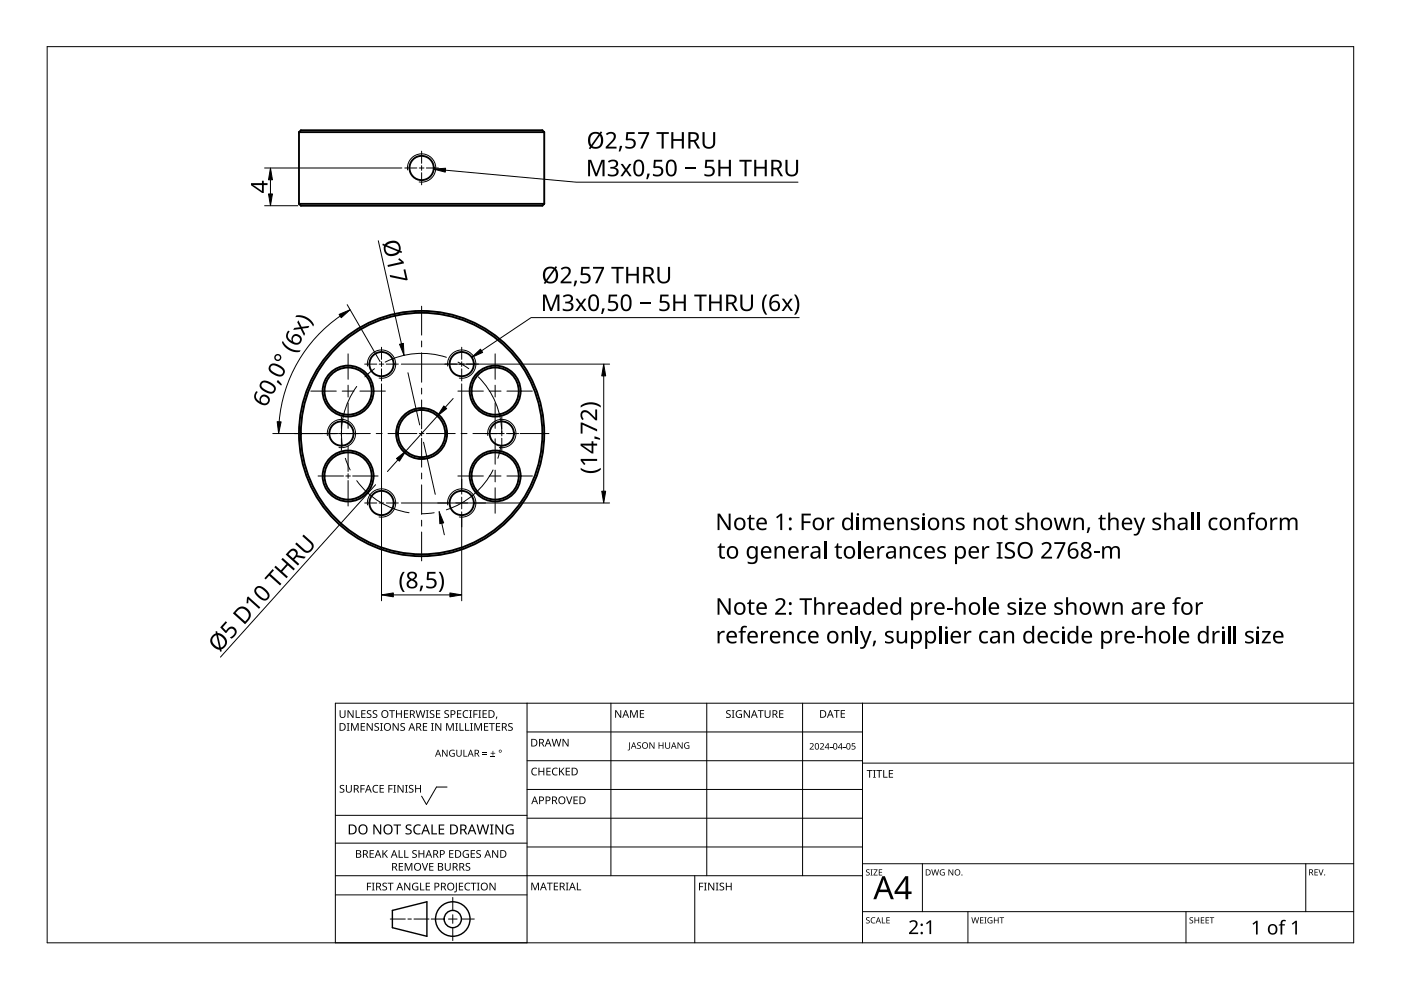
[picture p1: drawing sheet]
<svg xmlns="http://www.w3.org/2000/svg" width="297mm" height="210mm" viewBox="0 0 297 210" stroke-linecap="round" stroke-linejoin="round" font-family="sans-serif">
<g fill="none" stroke="#000" stroke-width=".4">
<path d="M63.4 28v15.2M63.4 28l.4-.4h51.2l.4 .4M63.4 28h52M115.4 28v15.2M63.4 43.2l.4 .4h51.2l.4-.4M63.4 43.2h52"/>
<circle cx="89.4" cy="35.6" r="2.57"/>
<circle cx="80.9" cy="77.2" r="2.57"/>
<circle cx="97.9" cy="77.2" r="2.57"/>
<circle cx="72.4" cy="91.9" r="2.57"/>
<circle cx="73.8" cy="82.9" r="5.4"/>
<circle cx="73.8" cy="82.9" r="5"/>
<circle cx="89.4" cy="91.9" r="26"/>
<circle cx="89.4" cy="91.9" r="5.4"/>
<circle cx="89.4" cy="91.9" r="5"/>
<circle cx="89.4" cy="91.9" r="25.6"/>
<circle cx="105" cy="82.9" r="5.4"/>
<circle cx="105" cy="82.9" r="5"/>
<circle cx="106.4" cy="91.9" r="2.57"/>
<circle cx="73.8" cy="100.9" r="5.4"/>
<circle cx="73.8" cy="100.9" r="5"/>
<circle cx="80.9" cy="106.6" r="2.57"/>
<circle cx="97.9" cy="106.6" r="2.57"/>
<circle cx="105" cy="100.9" r="5.4"/>
<circle cx="105" cy="100.9" r="5"/>
</g>
<path d="M86.4 36a3 3 0 0 1 2.9-3.4 3 3 0 0 1 3.1 3.2 3 3 0 0 1-3.5 2.8M77.9 77.6a3 3 0 0 1 2.9-3.4 3 3 0 0 1 3.1 3.2 3 3 0 0 1-3.5 2.8M94.9 77.6a3 3 0 0 1 2.9-3.4 3 3 0 0 1 3.1 3.2 3 3 0 0 1-3.5 2.8M69.4 92.3a3 3 0 0 1 2.9-3.4 3 3 0 0 1 3.1 3.2 3 3 0 0 1-3.5 2.8M103.4 92.3a3 3 0 0 1 2.9-3.4 3 3 0 0 1 3.1 3.2 3 3 0 0 1-3.5 2.8M77.9 107.1a3 3 0 0 1 2.9-3.5 3 3 0 0 1 3.1 3.3 3 3 0 0 1-3.5 2.7M94.9 107.1a3 3 0 0 1 2.9-3.5 3 3 0 0 1 3.1 3.3 3 3 0 0 1-3.5 2.7" fill="none" stroke="#000" stroke-width=".21"/>
<path d="M86.4 66.1h.1M86.4 117.8h.1" fill="none" stroke="#000" stroke-width=".21"/>
<g fill="none" stroke="#000" stroke-width=".21">
<path d="M111.7 149.1v50.8h-40.6v-50.8h215.9M111.7 155.2h71.2M129.5 149.1v36.6M149.8 149.1v36.6M170.2 149.1v36.6M182.9 149.1v50.8M71.1 178.8h40.6M71.1 172.9h40.6M94.8 166.9h-2.3l-2.1 3.7-1-1.8M111.7 161.3h71.2M111.7 167.4h71.2M111.7 173.5h71.2"/>
<path d="M111.7 179.6h71.2M182.9 161.8h104.1M71.1 189.7h40.6M71.1 185.7h111.8M82.7 194.9h3.2M86.5 194.9h.7M87.8 194.9h3.2M91.4 194.9h2.8M95.1 194.9h1.8M96 190.3v2.7M96 193.9v1.9M96 196.7v2.7"/>
<path d="M97.8 194.9h2.8M147.3 185.7v14.2M182.9 193.3h104.1M182.9 183.1h104.1M195.6 183.1v10.2M205.2 193.3v6.6M251.4 193.3v6.6M276.8 183.1v10.2"/>
</g>
<g fill="#000">
<path d="M72 150.6h.2v1a.42 .42 0 0 0 .4 .5 .42 .42 0 0 0 .5-.5v-1h.2v1a.62 .62 0 0 1-.7 .6 .62 .62 0 0 1-.6-.6zM73.5 153.3h.6l-.2 .2v1.3l.2 .1h-.6l.2-.1v-1.3zM73.7 150.6h.2l.9 1.3v-1.3h.2v1.6h-.3l-.8-1.3v1.3h-.2zM74.4 153.3h.3l.5 1.3 .5-1.3h.3v1.6h-.2l.1-1.4-.6 1.4h-.2l-.5-1.4v1.4h-.2zM75.4 150.6h.2v1.4h.7v.2h-.9zM76.5 153.3h.9v.2h-.7v.5h.6v.2h-.6v.6h.7v.1h-.9zM76.6 150.6h.9v.2h-.7v.5h.7v.1h-.7v.6h.7v.2h-.9zM77.9 150.7l.3-.1 .5 .1-.1 .1a.34 .34 0 0 0-.6 .1 .34 .34 0 0 0 .4 .4 .51 .51 0 0 1 .3 .8 .51 .51 0 0 1-.8 .1l-.2-.1v-.1h.3a.36 .36 0 0 0 .6-.2 .36 .36 0 0 0-.5-.4l-.3-.3zM77.7 153.3h.3l.8 1.4v-1.4h.2v1.6h-.2l-.9-1.3v1.3h-.2zM79.1 150.7l.3-.1 .6 .1-.2 .1a.34 .34 0 0 0-.6 .1 .34 .34 0 0 0 .5 .4 .51 .51 0 0 1 .3 .8 .51 .51 0 0 1-.8 .1l-.2-.1v-.1h.2a.36 .36 0 0 0 .6-.2 .36 .36 0 0 0-.5-.4l-.3-.3zM79.5 153.5l.3-.2 .5 .1-.1 .1a.34 .34 0 0 0-.6 .1 .34 .34 0 0 0 .4 .5 .48 .48 0 0 1 .3 .6 .48 .48 0 0 1-.6 .2h-.3v-.2l.2 .1a.36 .36 0 0 0 .6-.3 .36 .36 0 0 0-.5-.4l-.3-.2zM80.6 153.3h.6l-.2 .2v1.3l.2 .1h-.6l.2-.1v-1.3z"/>
<path d="M82.5 150.6h1.2v.2h-.5v1.4h-.2v-1.4h-.5zM83.2 153.3h.3l.8 1.4v-1.4h.2v1.6h-.2l-.9-1.3v1.3h-.2zM84 150.6h.2v.7h.8v-.7h.2v1.6h-.2v-.8h-.8v.8h-.2zM85 153.5l.3-.2 .5 .1-.1 .1a.34 .34 0 0 0-.6 .1 .34 .34 0 0 0 .4 .5 .48 .48 0 0 1 .4 .6 .48 .48 0 0 1-.7 .2h-.3v-.2l.2 .1a.36 .36 0 0 0 .6-.3 .36 .36 0 0 0-.5-.4l-.3-.2zM85.6 150.6h1v.2h-.7v.5h.6v.1h-.6v.6h.7v.2h-1zM88.1 150.6h.2l.4 1.4 .3-1.4h.3l.3 1.4 .4-1.4h.2l-.5 1.6h-.2l-.4-1.4-.3 1.4h-.2zM89.7 153.3h.9v.2h-.7v.5h.6v.2h-.6v.6h.7v.1h-.9zM90.3 150.6h.6l-.2 .1v1.3l.2 .2h-.6l.2-.2v-1.3zM91.4 153.3h.6l-.2 .2v1.3l.2 .1h-.6l.2-.1v-1.3zM91.2 150.7l.3-.1 .6 .1-.2 .1a.34 .34 0 0 0-.6 .1 .34 .34 0 0 0 .5 .4 .51 .51 0 0 1 .3 .8 .51 .51 0 0 1-.8 .1l-.2-.1v-.1h.2a.36 .36 0 0 0 .6-.2 .36 .36 0 0 0-.5-.4l-.3-.3zM92.4 150.6h.9v.2h-.7v.5h.7v.1h-.7v.6h.7v.2h-.9zM92.3 153.3h.2l.9 1.4v-1.4h.2v1.6h-.3l-.8-1.3v1.3h-.2z"/>
<path d="M94.3 150.7l.3-.1 .6 .1-.2 .1a.34 .34 0 0 0-.6 .1 .34 .34 0 0 0 .5 .4 .51 .51 0 0 1 .3 .8 .51 .51 0 0 1-.8 .1l-.2-.1v-.1h.2a.36 .36 0 0 0 .6-.2 .36 .36 0 0 0-.5-.4l-.3-.3zM94.6 153.3h.3l.5 1.3 .5-1.3h.3v1.6h-.2v-1.4l-.5 1.4h-.2l-.5-1.4v1.4h-.2zM95.4 159.1l.6-.2 .4 .1-.1 .2a.6 .6 0 0 0-.9 .4 .6 .6 0 0 0 .8 .7v-.5h-.3v-.1h.5v.7a.8 .8 0 0 1-1-.2 .8 .8 0 0 1 0-1.1zM96.5 153.3h.6l-.2 .2v1.3l.2 .1h-.6l.2-.1v-1.3zM97.4 153.3h.2v1.5h.7v.1h-.9zM96.9 150.6h.9v.2h-.7v.5h.7v.1h-.7v.6h.7v.2h-.9zM96.8 159h.1v.9a.38 .38 0 0 0 .4 .4 .38 .38 0 0 0 .4-.4v-.9h.2v.9a.56 .56 0 0 1-.6 .5 .56 .56 0 0 1-.5-.5zM98.6 153.3h.2v1.5h.7v.1h-.9zM98.3 150.8l.6-.2 .4 .1-.1 .1a.65 .65 0 0 0-.9 .6 .65 .65 0 0 0 .9 .6v.2a.85 .85 0 0 1-1-.3 .85 .85 0 0 1 .1-1.1zM99.5 150.6h.6l-.2 .1v1.3l.2 .2h-.6l.2-.2v-1.3zM99.7 153.3h.6l-.2 .2v1.3l.2 .1h-.6l.2-.1v-1.3zM100.4 150.6h.9v.2h-.7v.5h.6v.2h-.6v.7h-.2z"/>
<path d="M100.6 153.3h.3l.5 1.3 .5-1.3h.3v1.6h-.2v-1.4l-.6 1.4h-.1l-.6-1.4 .1 1.4h-.2zM101.4 150.6h.6l-.2 .1v1.3l.2 .2h-.6l.2-.2v-1.3zM102.4 159.8h.9v.2h-.9zM102.4 159.4h.9v.2h-.9zM102.3 150.6h.9v.2h-.7v.5h.7v.1h-.7v.6h.7v.2h-.9zM102.6 153.3h.9v.2h-.7v.5h.7v.2h-.7v.6h.7v.1h-.9zM103.7 153.3h1.2v.2h-.5v1.4h-.2v-1.4h-.5zM104.4 159.2h.2v.4h.4v.2h-.4v.4h-.2v-.4h-.4v-.2h.4zM105.2 151.9l.2 .1-.1 .5h-.2zM105.1 153.3h1v.2h-.7v.5h.6v.2h-.6v.6h.7v.1h-1zM107.8 153.5l.3-.2 .6 .1-.2 .1a.34 .34 0 0 0-.6 .1 .35 .35 0 0 0 .5 .5 .48 .48 0 0 1 .3 .6 .48 .48 0 0 1-.7 .2h-.3v-.2l.2 .1a.36 .36 0 0 0 .6-.3 .36 .36 0 0 0-.5-.4l-.2-.2zM117 156.7h.2l.3 1.3 .4-1.3h.2l.4 1.3 .3-1.3h.2l-.4 1.6h-.2l-.4-1.4-.4 1.4h-.2z"/>
<path d="M119.3 156.7h.2l.9 1.3v-1.3h.1v1.6h-.2l-.9-1.4 .1 1.4h-.2zM130.4 150.6h.3l.8 1.3v-1.3h.2v1.6h-.2l-.9-1.4v1.4h-.2zM133.4 157.4h.2v1.4l-.2 .3h-.3v-.2l.3-.1zM133.6 150.6h.3l.5 1.3 .5-1.3h.3v1.6h-.2v-1.4l-.5 1.4h-.2l-.5-1.4v1.4h-.2zM135.1 157.5l.5-.1h.3l-.1 .2a.29 .29 0 0 0-.4-.1 .29 .29 0 0 0 0 .4 .45 .45 0 0 1 .5 .4 .45 .45 0 0 1-.3 .5 .45 .45 0 0 1-.5-.3l.2 .1a.3 .3 0 0 0 .5-.2 .3 .3 0 0 0-.5-.3l-.2-.2zM135.7 150.6h.9v.1h-.7v.6h.6v.1h-.6v.6h.7v.2h-.9zM137.7 157.4h.2l.7 1.1v-1.1h.2v1.4h-.2l-.8-1.2v1.2h-.1zM139.6 157.4h.2v.6h.7v-.6h.2v1.4h-.2v-.7h-.7v.7h-.2zM141 157.4h.2v.9a.35 .35 0 0 0 .4 .3 .35 .35 0 0 0 .3-.3v-.9h.2v.9a.52 .52 0 0 1-.6 .5 .52 .52 0 0 1-.5-.5zM143.7 157.4h.1l.8 1.1v-1.1h.1v1.4h-.2l-.7-1.2v1.2h-.1zM145.2 157.6l.6-.2 .3 .1v.1a.56 .56 0 0 0-.9 .4 .56 .56 0 0 0 .8 .6v-.4h-.3v-.2h.5v.7a.74 .74 0 0 1-1-.1 .74 .74 0 0 1 0-1zM154 150.7l.4-.1 .5 .1-.2 .1a.34 .34 0 0 0-.5 .1 .34 .34 0 0 0 .4 .4 .48 .48 0 0 1 .3 .7 .48 .48 0 0 1-.7 .2l-.3-.1v-.1h.3a.36 .36 0 0 0 .5-.2 .36 .36 0 0 0-.4-.4l-.3-.3z"/>
<path d="M155.1 150.6h.6l-.2 .1v1.3l.2 .2h-.6l.2-.2v-1.3zM156.2 150.8l.7-.2 .4 .1-.1 .1a.67 .67 0 0 0-1 .5 .67 .67 0 0 0 .9 .7v-.5h-.3v-.2h.5v.8a.88 .88 0 0 1-1.2-.1 .88 .88 0 0 1 .1-1.2zM157.7 150.6h.2l.9 1.3v-1.3h.2v1.6h-.3l-.8-1.3v1.3h-.2zM160.7 150.6h1.2v.2h-.5v1.4h-.2v-1.4h-.5zM162.1 150.6h.2v1a.42 .42 0 0 0 .4 .4 .42 .42 0 0 0 .5-.4v-1h.2v1a.62 .62 0 0 1-.7 .6 .62 .62 0 0 1-.6-.6zM165.2 150.6h.9v.2h-.7v.5h.7v.1h-.7v.6h.7v.2h-.9zM171.7 157.7a.49 .49 0 0 1 .8 0 .49 .49 0 0 1-.3 .8l-.3 .3h.7v.1h-.9l.3-.5a.37 .37 0 0 0 .4-.3 .37 .37 0 0 0-.4-.4l-.2 .1zM173.8 157.7a.49 .49 0 0 1 .8 0 .49 .49 0 0 1-.3 .8l-.3 .3h.7v.1h-.9l.4-.5a.37 .37 0 0 0 .3-.3 .37 .37 0 0 0-.3-.4l-.3 .1zM176 158.3h.5v.2h-.5zM176.8 150.6h1.2v.1h-.5v1.5h-.2v-1.5h-.5zM178.8 158.3h.5v.2h-.5zM178.3 150.6h.9v.1h-.7v.6h.6v.1h-.6v.6h.7v.2h-.9z"/>
<path d="M180.6 157.6h.7v.1h-.5l-.1 .4a.45 .45 0 0 1 .6 .2 .45 .45 0 0 1-.2 .6 .45 .45 0 0 1-.6-.2 .35 .35 0 0 0 .6 .1 .35 .35 0 0 0-.1-.6h-.4zM72.1 166.6l.3-.2 .6 .1-.2 .1a.34 .34 0 0 0-.6 .2 .34 .34 0 0 0 .5 .4 .51 .51 0 0 1 .3 .7 .51 .51 0 0 1-.8 .2l-.2-.1v-.2l.2 .1a.36 .36 0 0 0 .6-.2 .36 .36 0 0 0-.5-.4l-.2-.3zM73.3 166.4h.2v1.1a.42 .42 0 0 0 .5 .4 .42 .42 0 0 0 .4-.4v-1.1h.2v1.1a.62 .62 0 0 1-.6 .6 .62 .62 0 0 1-.7-.6zM76.4 166.4h.9v.2h-.7v.6h.7v.2h-.7v.7h-.2zM79.2 166.6l.5-.2 .5 .1-.1 .2a.65 .65 0 0 0-.9 .6 .65 .65 0 0 0 .9 .5v.2a.85 .85 0 0 1-1-.3 .85 .85 0 0 1 .1-1.1zM79.2 174.8h.3l1.1 1.7v-1.7h.2v2.1h-.3l-1.1-1.7v1.7h-.2zM80.5 166.4h.9v.2h-.7v.5h.6v.2h-.6v.6h.7v.2h-.9zM82.3 166.4h.9v.2h-.7v.6h.7v.2h-.7v.7h-.2zM83.4 166.4h.6l-.2 .2v1.3l.2 .2h-.6l.2-.2v-1.3zM83.4 174.8h1.6v.2h-.6v1.9h-.3v-1.9h-.7zM84.3 166.4h.2l.9 1.4v-1.4h.2v1.7h-.3l-.8-1.4v1.4h-.2zM85.9 166.4h.6l-.2 .2v1.3l.2 .2h-.6l.2-.2v-1.3z"/>
<path d="M86.1 175l.4-.2 .8 .1-.1 .2-.3-.1a.4 .4 0 0 0-.6 .2 .4 .4 0 0 0 .4 .5 .63 .63 0 0 1 .6 .9 .63 .63 0 0 1-.9 .3l-.4-.1v-.2l.4 .1a.42 .42 0 0 0 .6-.3 .42 .42 0 0 0-.5-.5l-.4-.3zM86.8 166.6l.3-.2 .6 .1-.2 .1a.34 .34 0 0 0-.6 .2 .34 .34 0 0 0 .4 .4 .51 .51 0 0 1 .3 .7 .51 .51 0 0 1-.7 .2l-.2-.1v-.2l.2 .1a.36 .36 0 0 0 .6-.2 .36 .36 0 0 0-.5-.4l-.3-.3zM87.9 175.1l.7-.3 .6 .1-.1 .2a.84 .84 0 0 0-1.2 .8 .84 .84 0 0 0 1.2 .7v.3a1.1 1.1 0 0 1-1.4-.4 1.1 1.1 0 0 1 .2-1.4zM88 166.4h.2v.7h.9v-.7h.2v1.7h-.2v-.8h-.9v.8h-.2zM91.5 174.8h.2v1.9h1v.2h-1.2zM93 174.8h1.2v.2h-.9v.7h.8v.2h-.8v.8h.9v.2h-1.2zM93.7 159h.2l.8 1.2v-1.2h.2v1.4h-.2l-.8-1.2v1.2h-.2zM98.3 159h.1v1.3h.7v.1h-.8zM101 174.8h.3l.4 1.8 .5-1.8h.3l.5 1.8 .4-1.8h.3l-.5 2.1h-.3l-.5-1.8-.5 1.8h-.3zM104 160.3h1v.1h-1zM103.9 174.8h.7v.2h-.2v1.7l.2 .1v.1h-.7v-.1l.2-.1v-1.7h-.2zM105 174.8h.3l1.2 1.7v-1.7h.2v2.1h-.3l-1.1-1.7v1.7h-.3z"/>
<path d="M107.5 175.1l.3-.2 .6-.1 .5 .1-.1 .2a.87 .87 0 0 0-1.3 .7 .87 .87 0 0 0 1.2 .9v-.7h-.5v-.2h.7v1a1.15 1.15 0 0 1-1.5-.2 1.15 1.15 0 0 1 .1-1.5zM112.9 163l.5-.2h.5l-.1 .2a.65 .65 0 0 0-.9 .6 .65 .65 0 0 0 .9 .6v.2a.85 .85 0 0 1-1.1-.3 .85 .85 0 0 1 .2-1.1zM114.2 162.8h.2v.7h.8v-.7h.2v1.6h-.2v-.8h-.8v.8h-.2zM115.8 162.8h.9v.2h-.7v.5h.7v.1h-.7v.6h.7v.2h-.9zM117.2 163l.6-.2h.4v.2a.65 .65 0 0 0-1 .6 .65 .65 0 0 0 1 .6v.2a.85 .85 0 0 1-1.1-.3 .85 .85 0 0 1 .1-1.1zM118.5 162.8h.2v.8l.8-.8h.2l-.6 .7 .6 .9h-.2l-.6-.8-.2 .2v.6h-.2zM120 168.9h.2l.5 1.4 .5-1.4h.2l-.6 1.6h-.2zM119.9 162.8h.9v.2h-.7v.5h.7v.1h-.7v.6h.7v.2h-.9zM121.6 168.9h.9v.2h-.7v.5h.7v.1h-.7v.6h.7v.2h-.9zM183.8 163.3h1.2v.1h-.5v1.5h-.2v-1.5h-.5zM185.1 163.3h.6l-.2 .1v1.3l.2 .2h-.6l.2-.2v-1.3zM185.8 163.3h1.2v.1h-.5v1.5h-.2v-1.5h-.5z"/>
<path d="M187.3 163.3h.2v1.4h.7v.2h-.9zM188.4 163.3h1v.1h-.7v.6h.6v.1h-.6v.6h.7v.2h-1zM77.8 187.2h.9v.1h-.7v.6h.7v.2h-.7v.7h-.2zM78.4 180.3h.9v.1h-.7v.5h.6v.2h-.6v.6h.7v.2h-.9zM78.8 187.2h.6l-.2 .1v1.3l.2 .2h-.6l.2-.2v-1.3zM81.2 187.3l.3-.2 .5 .1-.1 .2a.34 .34 0 0 0-.6 .1 .34 .34 0 0 0 .4 .4 .51 .51 0 0 1 .3 .7 .51 .51 0 0 1-.8 .2l-.1-.1v-.2l.2 .1a.36 .36 0 0 0 .6-.2 .36 .36 0 0 0-.5-.4l-.3-.3zM81.1 180.3h.2v.7l.7-.7h.2l-.6 .7 .7 .9h-.3l-.6-.8-.1 .1v.7h-.2zM82.2 187.2h1.2v.1h-.5v1.5h-.2v-1.5h-.5zM84.5 180.3h.2v1.4h.7v.2h-.9zM84.5 183h1v.2h-.7v.5h.6v.1h-.6v.6h.7v.2h-1zM85.7 180.3h.2v1.4h.7v.2h-.9zM85.8 183h.3l.5 1.3 .5-1.3h.3v1.6h-.2v-1.4l-.5 1.4h-.2l-.5-1.4v1.4h-.2z"/>
<path d="M85.7 187.2h.2l.9 1.3v-1.3h.2v1.6h-.3l-.8-1.4v1.4h-.2zM87.6 187.4l.7-.3 .4 .1-.1 .2a.67 .67 0 0 0-1 .5 .67 .67 0 0 0 .9 .7v-.5h-.4v-.2h.6v.8a.88 .88 0 0 1-1.2-.2 .88 .88 0 0 1 .1-1.1zM87.5 180.4l.3-.2 .6 .1-.2 .2a.34 .34 0 0 0-.6 .1 .34 .34 0 0 0 .4 .4 .51 .51 0 0 1 .3 .7 .51 .51 0 0 1-.7 .2l-.2-.1v-.2l.2 .1a.36 .36 0 0 0 .6-.2 .36 .36 0 0 0-.5-.4l-.3-.3zM89.1 187.2h.2v1.4h.7v.2h-.9zM89.4 183h.2l.5 1.4 .5-1.4h.2l-.6 1.6h-.2zM88.7 180.3h.2v.6h.9v-.6h.2v1.6h-.2v-.8h-.9v.8h-.2zM90.3 187.2h.9v.1h-.7v.5h.6v.2h-.6v.6h.7v.2h-.9zM91 183h.9v.2h-.7v.5h.7v.1h-.7v.6h.7v.2h-.9zM94.3 183h.2v1a.42 .42 0 0 0 .4 .4 .42 .42 0 0 0 .5-.4v-1h.2v1a.62 .62 0 0 1-.7 .6 .62 .62 0 0 1-.6-.6zM95.2 180.3h.9v.1h-.7v.5h.7v.2h-.7v.6h.7v.2h-.9zM96.7 187.2h.2l-.1 1.8a.28 .28 0 0 1-.3 .2 .28 .28 0 0 1-.2-.2l.3-.1zM97.3 187.2h.9v.1h-.7v.5h.7v.2h-.7v.6h.7v.2h-.9z"/>
<path d="M98.3 180.5l.7-.3 .4 .1-.1 .2a.67 .67 0 0 0-1 .5 .67 .67 0 0 0 .9 .7v-.5h-.3v-.2h.5v.8a.88 .88 0 0 1-1.2-.2 .88 .88 0 0 1 .1-1.1zM98.7 187.4l.5-.3 .5 .1-.1 .2a.65 .65 0 0 0-.9 .6 .65 .65 0 0 0 .9 .6v.1a.85 .85 0 0 1-1-.2 .85 .85 0 0 1 .1-1.1zM98.8 183.1l.3-.1h.6l-.2 .2a.34 .34 0 0 0-.6 .1 .34 .34 0 0 0 .5 .4 .51 .51 0 0 1 .3 .8 .51 .51 0 0 1-.8 .1l-.2-.1v-.2l.2 .1a.36 .36 0 0 0 .6-.2 .36 .36 0 0 0-.5-.4l-.3-.3zM99.8 187.2h1.2v.1h-.5v1.5h-.2v-1.5h-.5zM99.8 180.3h.9v.1h-.7v.5h.7v.2h-.7v.6h.7v.2h-.9zM101.1 187.2h.6l-.2 .1v1.3l.2 .2h-.6l.2-.2v-1.3zM101.1 180.4l.3-.2 .5 .1-.1 .2a.34 .34 0 0 0-.6 .1 .34 .34 0 0 0 .4 .4 .51 .51 0 0 1 .3 .7 .51 .51 0 0 1-.8 .2l-.1-.1v-.2l.2 .1a.36 .36 0 0 0 .6-.2 .36 .36 0 0 0-.5-.4l-.3-.3zM103.8 187.2h.2l.9 1.3v-1.3h.2v1.6h-.3l-.8-1.4v1.4h-.2zM104.3 180.3h.3l.8 1.3v-1.3h.2v1.6h-.2l-.9-1.4v1.4h-.2zM112.6 187.1h.4l.4 1.4 .6-1.4h.3v1.7h-.2v-1.5l-.6 1.5h-.1l-.6-1.5v1.5h-.2zM116 187.1h1.2v.2h-.5v1.5h-.2v-1.5h-.5zM117.4 187.1h.9v.2h-.7v.5h.7v.2h-.7v.6h.7v.2h-.9z"/>
<path d="M120 187.1h.5l-.1 .2v1.3l.1 .2h-.5l.2-.2v-1.3zM122.3 187.1h.2v1.5h.7v.2h-.9zM148.2 187.2h.9v.1h-.7v.6h.7v.2h-.7v.7h-.2zM149.3 187.2h.5l-.1 .1v1.3l.1 .2h-.5l.1-.2v-1.3zM150.2 187.2h.2l.9 1.3-.1-1.3h.2v1.6h-.2l-.9-1.4v1.4h-.1zM151.7 187.2h.6l-.2 .1v1.3l.2 .2h-.6l.2-.2v-1.3zM152.6 187.3l.4-.2 .5 .1-.1 .2a.34 .34 0 0 0-.6 .1 .34 .34 0 0 0 .4 .4 .48 .48 0 0 1 .3 .7 .48 .48 0 0 1-.6 .2l-.4-.1v-.2l.3 .1a.36 .36 0 0 0 .6-.2 .36 .36 0 0 0-.5-.4l-.3-.3zM153.9 187.2h.2v.6h.8v-.6h.2v1.6h-.2v-.8h-.8v.8h-.2zM183.7 184.4l.4-.1 .3 .1-.1 .1a.27 .27 0 0 0-.4-.1 .27 .27 0 0 0 0 .4 .43 .43 0 0 1 .5 .4 .43 .43 0 0 1-.3 .5 .43 .43 0 0 1-.5-.3l.2 .1a.29 .29 0 0 0 .4-.2 .29 .29 0 0 0-.3-.3l-.3-.2zM183.7 194.6l.4-.1h.3l-.1 .2a.27 .27 0 0 0-.4-.1 .27 .27 0 0 0 0 .4 .43 .43 0 0 1 .5 .3 .43 .43 0 0 1-.3 .5 .43 .43 0 0 1-.5-.2h.2a.29 .29 0 0 0 .4-.1 .29 .29 0 0 0-.3-.4l-.3-.2zM184.6 184.3h.4l-.1 .2v1l.1 .1h-.4l.1-.1v-1zM184.8 194.6l.4-.1h.4l-.1 .2a.52 .52 0 0 0-.7 .5 .52 .52 0 0 0 .7 .4 .55 .55 0 0 1-.7 .1 .55 .55 0 0 1-.2-.7z"/>
<path d="M185.2 184.3h.9l-.7 1.2h.7v.1h-.9l.7-1.1h-.7zM187 194.5h.1v1.1h.6v.2h-.7zM186.3 184.3h.7v.2h-.5v.4h.5v.1h-.5v.5h.5v.1h-.7zM187.9 194.5h.8v.1h-.6v.4h.5v.2h-.5v.4h.6v.2h-.8zM192.8 195.4a.97 .97 0 0 1 1.1-.3 .97 .97 0 0 1 .6 1l-.2 .5-1.1 1.1h1.5v.3h-2v-.3l1.2-1.1a.67 .67 0 0 0 .1-1.1 .67 .67 0 0 0-1 .2zM196.3 195.7l.8-.6h.3v2.9h-.3v-2.5l-.6 .5zM197.5 184.3h.1l.3 1.1 .3-1.1h.2l.3 1.1 .2-1.1h.2l-.4 1.3h-.1l-.3-1.1-.3 1.1h-.2zM199.4 184.5l.6-.2 .3 .1-.1 .1a.53 .53 0 0 0-.8 .4 .53 .53 0 0 0 .7 .6v-.4h-.2v-.2h.4v.7a.71 .71 0 0 1-.9-.2 .71 .71 0 0 1 0-.9zM201.1 184.3h.2l.7 1.1v-1.1h.1v1.3h-.2l-.7-1.1v1.1h-.1zM205.9 194.5h.2l.3 1.1 .3-1.1h.1l.4 1.1 .2-1.1h.2l-.4 1.3h-.1l-.3-1.1-.3 1.1h-.2zM207.8 194.5h.7v.1h-.6v.4h.6v.2h-.6v.4h.6v.2h-.7zM208.7 194.5h.5l-.2 .1v1l.2 .2h-.5l.1-.2v-1z"/>
<path d="M209.5 194.6l.6-.1h.3l-.1 .2a.53 .53 0 0 0-.8 .4 .53 .53 0 0 0 .8 .5v-.4h-.3v-.1h.4v.6a.71 .71 0 0 1-.9-.1 .71 .71 0 0 1 0-1zM210.7 194.5h.2v.5h.7v-.5h.1v1.3h-.1v-.6h-.7v.6h-.2zM211.9 194.5h1v.1h-.4v1.2h-.2v-1.2h-.4zM252.3 194.6l.4-.1h.3l-.1 .2a.27 .27 0 0 0-.4-.1 .27 .27 0 0 0 0 .4 .43 .43 0 0 1 .5 .3 .43 .43 0 0 1-.3 .5 .43 .43 0 0 1-.5-.2h.2a.29 .29 0 0 0 .4-.1 .29 .29 0 0 0-.4-.4l-.2-.2zM253.3 194.5h.1v.5h.7v-.5h.1v1.3h-.1v-.6h-.7v.6h-.1zM254.6 194.5h.7v.1h-.5v.4h.5v.2h-.5v.4h.5v.2h-.7zM255.6 194.5h.7v.1h-.5v.4h.5v.2h-.5v.4h.5v.2h-.7zM256.5 194.5h.9v.1h-.4v1.2h-.1v-1.2h-.4zM265.6 195.8l.7-.6h.3v2.9h-.3v-2.5l-.6 .5zM271.7 195.2l.7-.2 .2 .1-.1 .3a.46 .46 0 0 0-.5 0 .46 .46 0 0 0-.1 .5h.5v.3h-.5v1.9h-.4v-1.9h-.4v-.1l.4-.2zM273.9 195.8l.8-.6h.3v2.9h-.4v-2.5l-.5 .5zM278.7 184.3h.7v.2h-.5v.4h.5v.1h-.5v.5h.5v.1h-.7z"/>
<path d="M279.5 184.3h.2l.4 1.1 .3-1.1h.2l-.4 1.3h-.2z"/>
<path d="M72 153.3h.5a.81 .81 0 0 1 .8 .8 .81 .81 0 0 1-.9 .8h-.4zM72.2 153.5v1.3h.2a.64 .64 0 0 0 .7-.7 .64 .64 0 0 0-.6-.6z"/>
<path d="M81 150.8a.79 .79 0 0 1 1.2 .1 .79 .79 0 0 1-.2 1.1 .79 .79 0 0 1-1.1-.3v-.5zM81.2 150.9a.64 .64 0 0 0-.1 .8 .64 .64 0 0 0 .8 .3l.2-.2a.62 .62 0 0 0 0-.8 .62 .62 0 0 0-.9-.1z"/>
<path d="M81.6 153.5a.79 .79 0 0 1 1.1 .1 .79 .79 0 0 1-.1 1.1 .79 .79 0 0 1-1.2-.2v-.6zM81.8 153.6a.64 .64 0 0 0-.2 .9 .64 .64 0 0 0 .9 .2l.1-.2a.62 .62 0 0 0 0-.8 .62 .62 0 0 0-.8-.1z"/>
<path d="M86.9 150.6h.5a.47 .47 0 0 1 .5 .3 .47 .47 0 0 1-.3 .6l.5 .7h-.3l-.4-.7h-.3v.7h-.2zM87.1 150.8v.6h.3a.31 .31 0 0 0 .3-.3 .31 .31 0 0 0-.4-.3z"/>
<path d="M87.2 153.3h.2l.6 1.6h-.2l-.2-.5h-.6l-.2 .5h-.2zM87.3 153.5l-.2 .8h.5z"/>
<path d="M88.3 153.3h.4a.47 .47 0 0 1 .6 .3 .47 .47 0 0 1-.3 .6l.4 .7h-.2l-.4-.6h-.3v.6h-.2zM88.5 153.5v.6h.2a.31 .31 0 0 0 .4-.3 .31 .31 0 0 0-.4-.3z"/>
<path d="M95.5 150.6h.5a.54 .54 0 0 1 .6 .6 .54 .54 0 0 1-.9 .4v.6h-.2zM95.7 150.8v.6a.39 .39 0 0 0 .7-.3 .39 .39 0 0 0-.7-.3z"/>
<path d="M100.6 159h.4a.42 .42 0 0 1 .5 .3 .42 .42 0 0 1-.2 .5l.4 .6h-.2l-.4-.6h-.3v.6h-.2zM100.8 159.1v.6h.2a.28 .28 0 0 0 .4-.3 .28 .28 0 0 0-.4-.3z"/>
<path d="M103.6 150.6h.5a.81 .81 0 0 1 .8 .8 .81 .81 0 0 1-.9 .8h-.4zM103.8 150.8v1.2h.2a.64 .64 0 0 0 .7-.6 .64 .64 0 0 0-.7-.6z"/>
<path d="M105.8 159.3a.31 .31 0 0 1 .6 0 .31 .31 0 0 1-.6 0zM105.9 159.3a.2 .2 0 0 0 .4 0 .2 .2 0 0 0-.4 0z"/>
<path d="M106.4 153.3h.5a.47 .47 0 0 1 .5 .3 .47 .47 0 0 1-.3 .6l.5 .7h-.3l-.4-.6h-.3v.6h-.2zM106.6 153.5v.6h.3a.31 .31 0 0 0 .3-.3 .31 .31 0 0 0-.4-.3z"/>
<path d="M112.6 156.7h.5a.81 .81 0 0 1 .8 .8 .81 .81 0 0 1-.8 .8h-.5zM112.8 156.8v1.3h.3a.64 .64 0 0 0 .6-.6 .64 .64 0 0 0-.6-.7z"/>
<path d="M114.3 156.7h.4a.47 .47 0 0 1 .6 .3 .47 .47 0 0 1-.3 .6l.4 .7h-.2l-.4-.7h-.3v.7h-.2zM114.5 156.8v.6h.2a.31 .31 0 0 0 .4-.3 .31 .31 0 0 0-.4-.3z"/>
<path d="M116.1 156.7h.2l.6 1.6h-.2l-.2-.5h-.6l-.2 .5h-.2zM116.2 156.9l-.2 .7h.5z"/>
<path d="M132.6 150.6h.1l.7 1.6h-.2l-.2-.5h-.7l-.2 .5h-.2zM132.7 150.8l-.3 .7h.5z"/>
<path d="M134.3 157.4h.1l.6 1.4h-.2l-.2-.5h-.5l-.2 .5h-.1zM134.4 157.6l-.3 .6h.5z"/>
<path d="M136 158.1a.7 .7 0 0 1 1.4 0 .7 .7 0 0 1-1.4 0zM136.5 157.6a.53 .53 0 0 0-.2 .8 .53 .53 0 0 0 .8 .1l.1-.1a.51 .51 0 0 0-.1-.7 .51 .51 0 0 0-.6-.1z"/>
<path d="M142.8 157.4h.1l.6 1.4h-.2l-.2-.5h-.5l-.2 .5h-.2zM142.9 157.6l-.3 .6h.5z"/>
<path d="M159.8 150.6h.2l.6 1.6h-.2l-.2-.5h-.6l-.2 .5h-.2zM159.9 150.8l-.2 .7h.5z"/>
<path d="M163.8 150.6h.4a.47 .47 0 0 1 .6 .3 .47 .47 0 0 1-.3 .6l.4 .7h-.2l-.4-.7h-.3v.7h-.2zM164 150.8v.6h.2a.31 .31 0 0 0 .4-.3 .31 .31 0 0 0-.4-.3z"/>
<path d="M172.9 157.6a.54 .54 0 0 1 .7 .1 .54 .54 0 0 1 0 .7 .48 .48 0 0 1-.5 .5 .48 .48 0 0 1-.4-.7zM173 157.8a.59 .59 0 0 0 .3 1 .59 .59 0 0 0 .2-.6 .59 .59 0 0 0-.4-.5z"/>
<path d="M173.9 150.6h.5a.81 .81 0 0 1 .8 .8 .81 .81 0 0 1-.9 .8h-.4zM174.1 150.7v1.3h.2a.64 .64 0 0 0 .7-.6 .64 .64 0 0 0-.6-.7z"/>
<path d="M175.5 157.6h.2v.9h.2v.1h-.2v.3h-.2v-.3h-.6zM175.5 157.7l-.5 .8h.5z"/>
<path d="M176 150.6h.1l.7 1.6h-.2l-.2-.5h-.7l-.2 .5h-.2zM176 150.8l-.2 .7h.5z"/>
<path d="M176.8 157.6a.54 .54 0 0 1 .7 .1 .54 .54 0 0 1 0 .7 .48 .48 0 0 1-.5 .5 .48 .48 0 0 1-.4-.7zM176.9 157.8a.59 .59 0 0 0 .3 1 .59 .59 0 0 0 .2-.6 .59 .59 0 0 0-.5-.5z"/>
<path d="M178.3 157.6h.2v.9h.2v.1h-.2v.3h-.2v-.3h-.6zM178.3 157.7l-.5 .8h.5z"/>
<path d="M179.6 157.6a.54 .54 0 0 1 .7 .1 .54 .54 0 0 1 0 .7 .48 .48 0 0 1-.5 .5 .48 .48 0 0 1-.4-.7zM179.7 157.8a.59 .59 0 0 0 .3 1 .59 .59 0 0 0 .2-.6 .59 .59 0 0 0-.5-.5z"/>
<path d="M75 166.4h.5a.47 .47 0 0 1 .5 .3 .47 .47 0 0 1-.3 .6l.5 .8h-.3l-.4-.7h-.3v.7h-.2zM75.2 166.6v.6h.3a.31 .31 0 0 0 .3-.3 .31 .31 0 0 0-.3-.3z"/>
<path d="M73.9 174.8h.7a1.05 1.05 0 0 1 1 1.1 1.05 1.05 0 0 1-1.1 1h-.6zM74.2 175v1.7h.3a.83 .83 0 0 0 .8-.8 .83 .83 0 0 0-.7-.9z"/>
<path d="M76.2 175.1a1.03 1.03 0 0 1 1.5 .1 1.03 1.03 0 0 1-.1 1.4 1.03 1.03 0 0 1-1.4 0l-.2-.9zM76.5 175.2a.88 .88 0 0 0-.3 .9 .88 .88 0 0 0 .8 .6 .82 .82 0 0 0 .7-1 .82 .82 0 0 0-1.2-.5z"/>
<path d="M78 166.4h.2l.6 1.7h-.2l-.2-.5h-.6l-.2 .5h-.2zM78.1 166.6l-.2 .8h.5z"/>
<path d="M81.5 175.1a1.03 1.03 0 0 1 1.5 .1 1.03 1.03 0 0 1-.1 1.4 1.03 1.03 0 0 1-1.4 0l-.2-.9zM81.8 175.2a.88 .88 0 0 0-.3 .9 .88 .88 0 0 0 .8 .6 .82 .82 0 0 0 .7-1 .82 .82 0 0 0-1.2-.5z"/>
<path d="M90.1 174.8h.3l.8 2.1h-.3l-.2-.6h-.9l-.2 .6h-.3zM90.2 175.1l-.3 .9h.7z"/>
<path d="M92.8 159h.2l.5 1.4h-.2l-.1-.4h-.6l-.2 .4h-.2zM92.9 159.2l-.3 .6h.5z"/>
<path d="M95.4 174.8h.7a1.05 1.05 0 0 1 1 1.1 1.05 1.05 0 0 1-1.1 1h-.6zM95.7 175v1.7h.3a.83 .83 0 0 0 .8-.8 .83 .83 0 0 0-.8-.9z"/>
<path d="M97.6 174.8h.6a.61 .61 0 0 1 .7 .4 .61 .61 0 0 1-.4 .8l.6 .9h-.3l-.5-.9h-.5v.9h-.2zM97.8 175v.8h.4a.4 .4 0 0 0 .5-.4 .4 .4 0 0 0-.6-.4z"/>
<path d="M99.7 159h.2l.5 1.4h-.2l-.1-.4h-.6l-.2 .4h-.2zM99.8 159.2l-.2 .6h.4z"/>
<path d="M99.9 174.8h.3l.8 2.1h-.3l-.2-.6h-.9l-.2 .6h-.3zM100.1 175.1l-.4 .9h.7z"/>
<path d="M113.3 168.9h.2l.6 1.6h-.2l-.2-.5h-.7l-.2 .5h-.2zM113.4 169.1l-.3 .7h.5z"/>
<path d="M114.3 168.9h.4a.54 .54 0 0 1 .6 .6 .54 .54 0 0 1-.8 .4v.6h-.2zM114.5 169v.7a.39 .39 0 0 0 .6-.3 .39 .39 0 0 0-.6-.4z"/>
<path d="M115.7 168.9h.4a.54 .54 0 0 1 .6 .6 .54 .54 0 0 1-.8 .4v.6h-.2zM115.9 169v.7a.39 .39 0 0 0 .6-.3 .39 .39 0 0 0-.6-.4z"/>
<path d="M117.1 168.9h.4a.47 .47 0 0 1 .6 .3 .47 .47 0 0 1-.3 .6l.4 .7h-.2l-.4-.7h-.3v.7h-.2zM117.3 169v.7h.2a.31 .31 0 0 0 .4-.4 .31 .31 0 0 0-.4-.3z"/>
<path d="M118.6 169.1a.79 .79 0 0 1 1.1 .1 .79 .79 0 0 1-.1 1.1 .79 .79 0 0 1-1.2-.3v-.5zM118.8 169.2a.64 .64 0 0 0-.2 .8 .64 .64 0 0 0 .8 .2l.2-.1a.62 .62 0 0 0 0-.8 .62 .62 0 0 0-.8-.1z"/>
<path d="M121.2 162.8h.5a.81 .81 0 0 1 .8 .8 .81 .81 0 0 1-.8 .8h-.5zM121.4 162.9v1.3h.2a.64 .64 0 0 0 .7-.6 .64 .64 0 0 0-.6-.7z"/>
<path d="M122.9 168.9h.5a.81 .81 0 0 1 .8 .8 .81 .81 0 0 1-.9 .8h-.4zM123.1 169v1.3h.2a.64 .64 0 0 0 .6-.6 .64 .64 0 0 0-.6-.7z"/>
<path d="M75.5 180.3h.4a.42 .42 0 0 1 .6 .2 .42 .42 0 0 1-.3 .5 .44 .44 0 0 1 .4 .6 .44 .44 0 0 1-.5 .3h-.6zM75.7 181.1v.6h.3a.31 .31 0 0 0 .4-.3 .31 .31 0 0 0-.4-.3zM75.7 180.4v.5h.3a.28 .28 0 0 0 .3-.2 .28 .28 0 0 0-.3-.3z"/>
<path d="M77 180.3h.4a.47 .47 0 0 1 .6 .3 .47 .47 0 0 1-.3 .5l.4 .8h-.2l-.4-.7h-.3v.7h-.2zM77.2 180.4v.6h.2a.31 .31 0 0 0 .4-.3 .31 .31 0 0 0-.4-.3z"/>
<path d="M79.7 187.2h.5a.47 .47 0 0 1 .6 .3 .47 .47 0 0 1-.3 .6l.4 .7h-.2l-.4-.7h-.3v.7h-.3zM80 187.3v.6h.2a.31 .31 0 0 0 .4-.3 .31 .31 0 0 0-.4-.3z"/>
<path d="M80 180.2h.2l.7 1.7h-.3l-.2-.5h-.6l-.2 .5h-.2zM80.1 180.5l-.2 .7h.5z"/>
<path d="M83.1 183h.5a.47 .47 0 0 1 .6 .3 .47 .47 0 0 1-.4 .6l.5 .7h-.2l-.4-.7h-.4v.7h-.2zM83.3 183.2v.6h.3a.31 .31 0 0 0 .4-.4 .31 .31 0 0 0-.4-.2z"/>
<path d="M83.5 180.2h.2l.6 1.7h-.2l-.2-.5h-.7l-.1 .5h-.3zM83.6 180.5l-.3 .7h.5z"/>
<path d="M84.7 187.2h.1l.7 1.6h-.2l-.2-.5h-.7l-.2 .5h-.2zM84.8 187.4l-.3 .7h.5z"/>
<path d="M88 183.1a.79 .79 0 0 1 1.2 .2 .79 .79 0 0 1-.3 1.1 .79 .79 0 0 1-1.1-.3v-.6zM88.2 183.3a.64 .64 0 0 0-.2 .8 .64 .64 0 0 0 .9 .3l.1-.2a.62 .62 0 0 0 0-.8 .62 .62 0 0 0-.8-.1z"/>
<path d="M90.8 180.2h.2l.6 1.7h-.2l-.2-.5h-.6l-.2 .5h-.2zM90.9 180.5l-.2 .7h.5z"/>
<path d="M91.9 180.3h.4a.47 .47 0 0 1 .6 .3 .47 .47 0 0 1-.3 .5l.4 .8h-.2l-.4-.7h-.3v.7h-.2zM92.1 180.4v.6h.2a.31 .31 0 0 0 .4-.3 .31 .31 0 0 0-.4-.3z"/>
<path d="M92.8 183h.5a.42 .42 0 0 1 .6 .2 .42 .42 0 0 1-.3 .6 .44 .44 0 0 1 .4 .5 .44 .44 0 0 1-.6 .3h-.6zM93.1 183.8v.6h.3a.31 .31 0 0 0 .4-.3 .31 .31 0 0 0-.4-.3zM93.1 183.2v.5h.3a.28 .28 0 0 0 .3-.3 .28 .28 0 0 0-.4-.2z"/>
<path d="M92.1 187.2h.4a.54 .54 0 0 1 .6 .6 .54 .54 0 0 1-.8 .4v.6h-.2zM92.3 187.3v.7a.39 .39 0 0 0 .6-.3 .39 .39 0 0 0-.6-.4z"/>
<path d="M93.5 187.2h.4a.47 .47 0 0 1 .6 .3 .47 .47 0 0 1-.3 .6l.4 .7h-.2l-.4-.7h-.3v.7h-.2zM93.7 187.3v.6h.2a.31 .31 0 0 0 .4-.3 .31 .31 0 0 0-.4-.3z"/>
<path d="M93.3 180.3h.4a.54 .54 0 0 1 .6 .6 .54 .54 0 0 1-.8 .3v.7h-.2zM93.5 180.4v.7a.39 .39 0 0 0 .6-.4 .39 .39 0 0 0-.6-.3z"/>
<path d="M96 183h.4a.47 .47 0 0 1 .6 .3 .47 .47 0 0 1-.3 .6l.4 .7h-.2l-.4-.7h-.3v.7h-.2zM96.2 183.2v.6h.2a.31 .31 0 0 0 .4-.4 .31 .31 0 0 0-.4-.2z"/>
<path d="M95 187.4a.79 .79 0 0 1 1.2 0 .79 .79 0 0 1-.2 1.2 .79 .79 0 0 1-1.1-.3l-.1-.5zM95.2 187.4a.64 .64 0 0 0-.2 .9 .64 .64 0 0 0 .9 .2l.1-.1a.62 .62 0 0 0 0-.9 .62 .62 0 0 0-.8-.1z"/>
<path d="M97.4 183h.4a.47 .47 0 0 1 .6 .3 .47 .47 0 0 1-.3 .6l.4 .7h-.2l-.4-.7h-.3v.7h-.2zM97.6 183.2v.6h.2a.31 .31 0 0 0 .4-.4 .31 .31 0 0 0-.4-.2z"/>
<path d="M96.5 180.3h.5a.81 .81 0 0 1 .8 .8 .81 .81 0 0 1-.9 .8h-.4zM96.7 180.4v1.3h.2a.64 .64 0 0 0 .7-.6 .64 .64 0 0 0-.6-.7z"/>
<path d="M102.1 187.4a.79 .79 0 0 1 1.2 0 .79 .79 0 0 1-.2 1.2 .79 .79 0 0 1-1.1-.3l-.1-.5zM102.3 187.4a.64 .64 0 0 0-.2 .9 .64 .64 0 0 0 .9 .2l.1-.1a.62 .62 0 0 0 0-.9 .62 .62 0 0 0-.8-.1z"/>
<path d="M103.3 180.2h.2l.6 1.7h-.2l-.2-.5h-.6l-.2 .5h-.2zM103.4 180.5l-.3 .7h.6z"/>
<path d="M106.1 180.3h.5a.81 .81 0 0 1 .8 .8 .81 .81 0 0 1-.9 .8h-.4zM106.3 180.4v1.3h.2a.64 .64 0 0 0 .6-.6 .64 .64 0 0 0-.6-.7z"/>
<path d="M115.1 187.1h.2l.6 1.7h-.2l-.2-.5h-.6l-.2 .5h-.2zM115.2 187.3l-.2 .8h.5z"/>
<path d="M118.7 187.1h.4a.47 .47 0 0 1 .6 .4 .47 .47 0 0 1-.3 .5l.4 .8h-.2l-.4-.7h-.3v.7h-.2zM118.9 187.3v.6h.2a.31 .31 0 0 0 .4-.3 .31 .31 0 0 0-.4-.3z"/>
<path d="M121.3 187.1h.2l.6 1.7h-.2l-.2-.5h-.7l-.2 .5h-.2zM121.4 187.3l-.3 .8h.5z"/>
<path d="M186.1 194.5h.2l.5 1.3h-.2l-.1-.4h-.5l-.2 .4h-.2zM186.2 194.6l-.2 .6h.4z"/>
<path d="M187.1 185.8h.5l1.9 4.9h-.6l-.6-1.5h-1.9l-.6 1.5h-.6zM187.3 186.4l-.7 2.2h1.5z"/>
<path d="M191.9 185.8h.7v3.2h.7v.6h-.7v1.1h-.6v-1.1h-2.3v-.6zM192 186.4l-1.8 2.6h1.8z"/>
<path d="M196.3 184.3h.4a.65 .65 0 0 1 .6 .7 .65 .65 0 0 1-.7 .6h-.3zM196.4 184.5v1h.2a.51 .51 0 0 0 .5-.5 .51 .51 0 0 0-.4-.5z"/>
<path d="M202.3 185a.65 .65 0 0 1 1.3 0 .65 .65 0 0 1-1.3 0zM202.7 184.6a.51 .51 0 0 0-.1 .7 .51 .51 0 0 0 .7 0l.1-.1a.48 .48 0 0 0-.1-.6 .48 .48 0 0 0-.6 0z"/>
<path d="M269.1 196.2a1.08 1.08 0 0 1 1.5 .1 1.08 1.08 0 0 1-.1 1.6 1.08 1.08 0 0 1-1.6-.3 1.47 1.47 0 0 1 .2-1.4zM269.4 196.3a.85 .85 0 0 0-.2 1 .85 .85 0 0 0 .9 .5 .82 .82 0 0 0 .4-1 .82 .82 0 0 0-1.1-.5z"/>
<path d="M277.6 184.3h.3a.37 .37 0 0 1 .5 .3 .37 .37 0 0 1-.3 .4l.4 .6h-.2l-.3-.5h-.3v.5h-.1zM277.7 184.5v.4h.2a.25 .25 0 0 0 .3-.2 .25 .25 0 0 0-.3-.2z"/>
<circle cx="195.4" cy="197.8" r=".26"/>
<circle cx="195.4" cy="196.1" r=".27"/>
<circle cx="204" cy="185.5" r=".12"/>
<circle cx="280.9" cy="185.5" r=".12"/>
</g>
<g fill="none" stroke="#000" stroke-width=".3">
<path d="M83.2 193l7.3-1.8v7.3l-7.3-1.8z"/>
<circle cx="96" cy="194.9" r="1.83"/>
<circle cx="96" cy="194.9" r="3.7"/>
</g>
<path d="M10 9.9h277v190h-277z" fill="none" stroke="#000" stroke-width=".21"/>
<g fill="none" stroke="#000" stroke-width=".21">
<path d="M85.8 35.6h2.6M88.9 35.6h1M89.4 32v2.6M89.4 35.1v1M89.4 36.6v2.6M90.4 35.6h2.6M73.8 75v5.4M77.3 77.2h2.6M80.4 77.2h1M80.9 73.6v2.6M80.9 76.7v1M80.9 78.2v2.6"/>
<path d="M81.9 77.2h2.6M89.4 64.9v6.1M89.4 72.3v1.2M89.4 74.8v6.2M94.3 77.2h2.6M97.4 77.2h1M97.9 73.6v2.6M97.9 76.7v1M97.9 78.2v2.6M98.9 77.2h2.6M105 75v5.4M62.4 91.9h6.1"/>
<path d="M65.9 82.9h5.4M68.8 91.9h2.6M71.9 91.9h6.6M72.4 88.4v2.5M72.4 91.4v1M72.4 92.9v2.6M72.6 82.9h2.5M73.8 81.7v2.5M73.8 85.4v5.4M73.8 94.6v5.4M76.3 82.9h5.4M79.8 91.9h1.2"/>
<path d="M82.3 91.9h6.1M88.9 91.9h1M89.4 82.3v1.2M89.4 84.8v6.1M89.4 91.4v1M89.4 92.9v6.1M90.4 91.9h6.1M97.1 82.9h5.4M97.8 91.9h1.2M100.3 91.9h6.6M103.7 82.9h2.5M105 81.7v2.5"/>
<path d="M105 85.4v5.4M105 93v5.4M105 99.7v2.5M106.4 88.4v2.5M106.4 91.4v1M106.4 92.9v2.6M107.4 91.9h2.6M107.5 82.9h5.4M110.3 91.9h6.1M67.4 100.9h5.4M73.3 100.9h1M73.8 100.4v1"/>
<path d="M73.8 101.9v5.4M74.8 100.9h5.4M77.3 106.6h2.6M80.4 106.6h1M80.9 103.1v2.5M80.9 106.1v1M80.9 107.6v2.6M81.9 106.6h2.6M89.4 100.3v1.2M89.4 102.8v6.2M89.4 110.3v1.2M89.4 112.8v6.1"/>
<path d="M92.8 106.6h2.6M96.6 106.6h2.5M97.1 100.9h5.4M97.9 101.6v2.5M97.9 105.4v2.5M97.9 109.1v2.6M100.4 106.6h2.6M103.7 100.9h2.5M105 103.4v5.4M107.5 100.9h5.4"/>
</g>
<g fill="#000">
<path d="M124.7 33.9h.6l1.1 2.8 1.1-2.8h.7v3.5h-.5l.1-3.1-1.2 3.1h-.4l-1.1-3.1v3.1h-.4zM128.5 28.4a1.16 1.16 0 0 1 1.3-.5 1.16 1.16 0 0 1 .8 1.2l-.4 .7-1.2 1.3h1.7v.4h-2.3v-.4l1.1-1.1a.98 .98 0 0 0 .3-1.6l-.5-.1-.6 .4zM128.9 34.2a1.25 1.25 0 0 1 1.2-.4 1.25 1.25 0 0 1 1 .9 .85 .85 0 0 1-.8 .9 .93 .93 0 0 1 .9 1 .93 .93 0 0 1-1.1 .8l-1.2-.2v-.4a1.24 1.24 0 0 0 1.8-.3 .71 .71 0 0 0-1-.7h-.3v-.4a.81 .81 0 0 0 .9-.1 .81 .81 0 0 0 .3-.8 1.02 1.02 0 0 0-1.5 0zM131.4 30.9l.5 .1-.4 1.1h-.3zM131.6 34.8h.5l.6 .9 .7-.9h.5l-.9 1.2 .9 1.4h-.5l-.7-1.1-.7 1.1h-.5l1-1.4zM132.8 28h1.8v.4h-1.4l-.1 1a1.17 1.17 0 0 1 1.7 1 1.17 1.17 0 0 1-1.6 1.1l-.6-.1v-.4a1.03 1.03 0 0 0 1 .2 1.03 1.03 0 0 0 .8-.8 .93 .93 0 0 0-1.5-.6l-.2-.1zM135.3 28h2.3v.3l-1.4 3.2h-.5l1.5-3.1h-1.9zM137.3 36.8l.5 .1-.5 1.1h-.3zM138.6 33.9h1.8v.4h-1.4l-.1 1a1.17 1.17 0 0 1 1.8 .9 1.17 1.17 0 0 1-1.6 1.2l-.7-.2v-.4a1.03 1.03 0 0 0 1.1 .3 1.03 1.03 0 0 0 .7-.8 .93 .93 0 0 0-1.5-.6l-.2-.2zM139.2 28h2.6v.4h-1.1v3.1h-.4v-3.1h-1.1zM142.3 28h.5v1.5h1.8v-1.5h.4v3.5h-.4v-1.6h-1.8v1.6h-.5zM149.6 33.9h1.7v.4h-1.4l-.1 1a1.17 1.17 0 0 1 1.8 .9 1.17 1.17 0 0 1-1.6 1.2l-.7-.2v-.4a1.03 1.03 0 0 0 1.8-.5 .93 .93 0 0 0-1.5-.6l-.2-.2z"/>
<path d="M148.9 28h.5v2.3a.9 .9 0 0 0 .9 .9 .9 .9 0 0 0 .9-.9v-2.3h.4v2.3a1.35 1.35 0 0 1-1.3 1.2 1.35 1.35 0 0 1-1.4-1.2zM152.3 33.9h.4v1.5h1.8v-1.5h.5v3.5h-.5v-1.7h-1.8v1.7h-.4zM156.8 33.9h2.6v.4h-1.1v3.1h-.4v-3.1h-1.1zM159.9 33.9h.4v1.5h1.8v-1.5h.5v3.5h-.5v-1.7h-1.8v1.7h-.4zM166.5 33.9h.5v2.2a.9 .9 0 0 0 .9 .9 .9 .9 0 0 0 .9-.9v-2.2h.4v2.2a1.35 1.35 0 0 1-1.3 1.3 1.35 1.35 0 0 1-1.4-1.3zM82.2 56.2l2.9-.7-.7-.5 .3-.3 .9 .8 .1 .3-3.4 .8zM82.6 58.3l3.4 .7-.4-1.8 .3-.1 .5 2.3h-.3l-3.4-.7zM121.9 59.5l.5 .1-.5 1.1h-.3zM123.2 56.6h1.8v.4h-1.4l-.1 1a1.17 1.17 0 0 1 1.8 .9 1.17 1.17 0 0 1-1.6 1.2l-.7-.2v-.4a1.03 1.03 0 0 0 1.1 .3 1.03 1.03 0 0 0 .7-.8 .93 .93 0 0 0-1.5-.6l-.2-.2zM139.4 56.6h.4v2.2a.9 .9 0 0 0 .9 .9 .9 .9 0 0 0 .9-.9v-2.2h.5v2.2a1.35 1.35 0 0 1-1.4 1.3 1.35 1.35 0 0 1-1.3-1.3zM60 72.3a3.6 3.6 0 0 0 3.7 2 .98 .98 0 0 1-1.2 .3 3.6 3.6 0 0 1-2.7-2zM63.3 67.9l.7 1.4 1.6-.2-.2 .4-1.3 .2 .6 1.1-.2 .4-.8-1.4-1.5 .2 .2-.5 1.2-.1-.6-1.1z"/>
<path d="M62.8 66.9a3.5 3.5 0 0 1 3.8 2l-.2 .3a3.6 3.6 0 0 0-3.8-1.9zM115.1 62.5h.7l1.1 2.8 1.1-2.8h.6v3.4h-.4v-3l-1.2 3h-.3l-1.2-3v3h-.4zM118.9 56.9a1.16 1.16 0 0 1 1.3-.4 1.16 1.16 0 0 1 .8 1.2l-.3 .6-1.3 1.4h1.8v.4h-2.3v-.4l1.1-1.1a.98 .98 0 0 0 .2-1.7h-.4l-.7 .3zM119.3 62.8a1.25 1.25 0 0 1 1.3-.4 1.25 1.25 0 0 1 .9 .9 .85 .85 0 0 1-.7 .8 .93 .93 0 0 1 .8 1.1 .93 .93 0 0 1-1 .8l-1.3-.2v-.4a1.24 1.24 0 0 0 1.8-.3 .71 .71 0 0 0-.9-.8h-.4v-.3a.81 .81 0 0 0 .9-.1 .81 .81 0 0 0 .3-.8 1.02 1.02 0 0 0-1.5 0zM122 63.3h.5l.7 1 .6-1h.5l-.9 1.3 1 1.3h-.5l-.7-1-.7 1h-.5l.9-1.3zM125.7 56.6h2.4v.3l-1.4 3.2h-.5l1.4-3.1h-1.9zM127.7 65.4h.5l-.4 1.2h-.3zM129.1 62.5h1.7v.3h-1.3l-.1 1.1a1.17 1.17 0 0 1 1.7 .9 1.17 1.17 0 0 1-1.6 1.2l-.6-.2v-.4a1.03 1.03 0 0 0 1 .3 1.03 1.03 0 0 0 .7-.8 .93 .93 0 0 0-1.4-.7l-.2-.1zM129.6 56.6h2.6v.4h-1v3.1h-.5v-3.1h-1.1zM132.8 56.6h.4v1.5h1.8v-1.5h.4v3.5h-.4v-1.7h-1.8v1.7h-.4zM140 62.5h1.7v.3h-1.3l-.1 1.1a1.17 1.17 0 0 1 1.7 .9 1.17 1.17 0 0 1-1.6 1.2l-.6-.2v-.4a1.03 1.03 0 0 0 1.7-.5 .93 .93 0 0 0-1.4-.7l-.2-.1zM142.7 62.5h.5v1.4h1.8v-1.4h.4v3.4h-.4v-1.6h-1.8v1.6h-.5z"/>
<path d="M147.2 62.5h2.6v.3h-1.1v3.1h-.4v-3.1h-1.1zM150.3 62.5h.5v1.4h1.8v-1.4h.4v3.4h-.4v-1.6h-1.8v1.6h-.5zM157 62.5h.4v2.2a.9 .9 0 0 0 .9 .9 .9 .9 0 0 0 .9-.9v-2.2h.5v2.2a1.35 1.35 0 0 1-1.4 1.3 1.35 1.35 0 0 1-1.3-1.3zM162.3 62.5h.4a3.6 3.6 0 0 0 0 4.2 .98 .98 0 0 1-1-.9 3.6 3.6 0 0 1 .6-3.3zM165.8 63.3h.4l.7 1 .7-1h.5l-.9 1.3 .9 1.3h-.5l-.7-1-.7 1h-.5l1-1.3zM168.3 62.5a.99 .99 0 0 1 1 .9 3.5 3.5 0 0 1-.5 3.3h-.4a3.6 3.6 0 0 0-.1-4.2zM58.9 80.6l.9 .9-.2 .3-.9-.8zM123.1 86a3.5 3.5 0 0 1 4.3 0v.4a3.6 3.6 0 0 0-4.3 0zM126 92.6l1.2 .3v.4l-1.2-.3zM123.1 97.3h3.5v.4h-3l.5 .7-.3 .2-.7-.9zM123.1 89.6h.3l3.2 1.4v.5l-3.1-1.5v1.9h-.4zM123.3 87.2a1.5 1.5 0 0 1 2.2 .6l.7 .8v-1.8h.4v2.3h-.4l-1.1-1.1a.98 .98 0 0 0-1.6-.2v.4l.3 .6-.3 .3a1.46 1.46 0 0 1-.2-1.9z"/>
<path d="M64.4 113.3l1.7 1.6a1.34 1.34 0 0 1 0 1.8 1.34 1.34 0 0 1-1.8 .1l-1.7-1.5 .3-.3 1.7 1.5a.9 .9 0 0 0 1.2 0 .9 .9 0 0 0 0-1.3l-1.7-1.5zM123.1 99.2a3.6 3.6 0 0 0 4.3 0 .98 .98 0 0 1-1 .9 3.6 3.6 0 0 1-3.3-.5zM152.7 115.2h.2v.6h.8v.3h-.8v1.6l.3 .4h.5v.3a.8 .8 0 0 1-1.2-.7v-1.6h-.4v-.2l.4-.1zM152.1 108.9h.5l1.9 2.9v-2.9h.4v3.5h-.5l-1.9-2.9v2.9h-.4zM159 109.2h.2v.6h.8v.3h-.8v1.5l.2 .5 .6-.1v.4a.8 .8 0 0 1-1.2-.8v-1.5h-.4v-.2l.4-.2zM164.5 109.6l1-.7h.3v3.5h-.4v-3l-.6 .5zM164.2 115.8h.4v.4a1 1 0 0 1 1.1-.4 1 1 0 0 1 .7 .9v1.7h-.4v-1.6a.7 .7 0 0 0-.9-.7 .7 .7 0 0 0-.5 1v1.3h-.4zM170 108.9h1.9v.4h-1.5v1.2h1.4v.4h-1.4v1.5h-.4zM170 115.8h.3l.1 .5 .5-.5h.6v.4h-.5a.84 .84 0 0 0-.6 .8v1.4h-.4zM175.4 109.8h.3l.1 .4 .5-.4h.6v.3h-.5a.84 .84 0 0 0-.6 .9v1.4h-.4zM177.5 115.2h.2v.6h.8v.3h-.8v1.6l.3 .4h.5v.3a.8 .8 0 0 1-1.2-.7v-1.6h-.4v-.2l.4-.1zM182.9 109.8h.4v.3a.99 .99 0 0 1 1.7 .1 .93 .93 0 0 1 1-.4 .93 .93 0 0 1 .7 .9v1.7h-.4v-1.7a.64 .64 0 0 0-.8-.6 .64 .64 0 0 0-.5 .8v1.5h-.4v-1.7a.66 .66 0 0 0-.8-.6 .66 .66 0 0 0-.4 .9v1.4h-.5z"/>
<path d="M186 115.8h.4v.5l.5-.5h.6v.4h-.5a.84 .84 0 0 0-.6 .8v1.4h-.4zM190.3 109.8h.3l.1 .3a1 1 0 0 1 1.1-.3 1 1 0 0 1 .7 .9v1.7h-.5v-1.7a.7 .7 0 0 0-.8-.6 .7 .7 0 0 0-.5 .9v1.4h-.4zM190.8 115.8h.3l.1 .4a1 1 0 0 1 1.1-.4 1 1 0 0 1 .7 .9v1.7h-.5v-1.6a.7 .7 0 0 0-.8-.7 .7 .7 0 0 0-.5 1v1.3h-.4zM193.9 116.1l.6-.3h.5l.5 .1-.1 .4a.97 .97 0 0 0-1.4 .6 .97 .97 0 0 0 1 1.2l.5-.1v.3a1.31 1.31 0 0 1-1.6-.2 1.31 1.31 0 0 1-.2-1.5zM193.3 110a1.54 1.54 0 0 1 1.6-.1l-.1 .3-.7-.1-.6 .2 .1 .3 .6 .3a.79 .79 0 0 1 .8 .9 .79 .79 0 0 1-1.1 .6l-.8-.1v-.4l.4 .1a.63 .63 0 0 0 1.1-.4l-.7-.4a.78 .78 0 0 1-.6-1.2zM198.9 116.1a1.54 1.54 0 0 1 1.6-.2l-.1 .4-.7-.2-.5 .2v.3l.6 .3a.79 .79 0 0 1 .8 1 .79 .79 0 0 1-1.1 .6l-.8-.2v-.4l.4 .2a.63 .63 0 0 0 1.1-.4l-.7-.5a.78 .78 0 0 1-.6-1.1zM199.8 109.8h.4v.3a1 1 0 0 1 1.1-.3 1 1 0 0 1 .7 .9v1.7h-.4v-1.7a.7 .7 0 0 0-.9-.6 .7 .7 0 0 0-.4 .9v1.4h-.5zM202.8 110a1.54 1.54 0 0 1 1.7-.1l-.2 .3-.7-.1-.5 .2 .1 .3 .6 .3a.79 .79 0 0 1 .7 .9 .79 .79 0 0 1-1 .6l-.8-.1v-.4l.4 .1a.63 .63 0 0 0 1-.4l-.6-.4a.78 .78 0 0 1-.7-1.2zM206.5 109.8h.3l.1 .3a1 1 0 0 1 1.1-.3 1 1 0 0 1 .7 .9v1.7h-.5v-1.7a.7 .7 0 0 0-.8-.6 .7 .7 0 0 0-.5 .9v1.4h-.4zM208.2 115.8h.4l.1 .5 .4-.5h.7l-.1 .4h-.5a.84 .84 0 0 0-.5 .8v1.4h-.5zM211.3 114.9h1.3v.3l-.4 .1v2.8l.4 .1v.2h-1.3v-.2l.4-.1v-2.8l-.4-.1zM212.6 109.2h.3v.6h.7v.3h-.7v1.5l.2 .5 .6-.1v.4a.8 .8 0 0 1-1.2-.8v-1.5h-.4v-.2l.4-.2z"/>
<path d="M213.2 115.3a1.65 1.65 0 0 1 1.9-.2l-.1 .4a1.01 1.01 0 0 0-1.5 .2 1.31 1.31 0 0 0 1.2 1 .97 .97 0 0 1 .4 1.2 .97 .97 0 0 1-1.1 .6l-1-.2v-.4a1.24 1.24 0 0 0 1.8-.2 1.06 1.06 0 0 0-1.1-1 .95 .95 0 0 1-.5-1.4zM215.4 110a1.54 1.54 0 0 1 1.7-.1l-.1 .3-.8-.1-.5 .2 .1 .3 .6 .3a.79 .79 0 0 1 .7 .9 .79 .79 0 0 1-1 .6l-.8-.1v-.4l.4 .1a.63 .63 0 0 0 1-.4l-.6-.4a.78 .78 0 0 1-.7-1.2zM217.8 108.7h.4v1.4a1 1 0 0 1 1.1-.3 1 1 0 0 1 .7 .9v1.7h-.4v-1.7a.7 .7 0 0 0-.9-.6 .7 .7 0 0 0-.5 .9v1.4h-.4zM220.8 115.3a1.16 1.16 0 0 1 1.3-.4 1.16 1.16 0 0 1 .8 1.1l-.3 .7-1.3 1.3h1.8v.4h-2.3v-.3l1.1-1.1a.98 .98 0 0 0 .2-1.7h-.4l-.7 .3zM223.5 114.9h2.4v.4l-1.4 3.1h-.5l1.4-3.1h-1.9zM223.4 109.8h.4l.6 2.1 .6-2.1h.5l.6 2.1 .6-2.1h.4l-.7 2.6h-.5l-.6-2.2-.7 2.2h-.5zM227.6 109.8h.3l.1 .3a1 1 0 0 1 1.1-.3 1 1 0 0 1 .7 .9v1.7h-.4v-1.7a.7 .7 0 0 0-.9-.6 .7 .7 0 0 0-.5 .9v1.4h-.4zM230.7 111.8l.4 .1-.4 1.1h-.3zM231.9 116.9h1.2v.4h-1.2zM233.4 109.2h.3v.6h.7v.3h-.7v1.5l.2 .5 .5-.1v.4a.8 .8 0 0 1-1.2-.8v-1.5h-.3v-.2l.3-.2zM235 108.7h.4v1.4a1 1 0 0 1 1.1-.3 1 1 0 0 1 .7 .9v1.7h-.5v-1.7a.7 .7 0 0 0-.8-.6 .7 .7 0 0 0-.5 .9v1.4h-.4zM233.7 115.8h.3l.1 .4a.99 .99 0 0 1 1.6 0 .93 .93 0 0 1 1.1-.4 .93 .93 0 0 1 .6 .9v1.7h-.4v-1.7a.64 .64 0 0 0-.8-.6 .64 .64 0 0 0-.4 .9v1.4h-.5v-1.7a.66 .66 0 0 0-.8-.6 .66 .66 0 0 0-.4 1v1.3h-.4z"/>
<path d="M240.3 109.8h.5l.8 2.2 .7-2.2h.5l-1.1 3a1 1 0 0 1-1.3 .7v-.3l.6-.1 .4-.7zM244.5 110a1.54 1.54 0 0 1 1.6-.1l-.1 .3-.7-.1-.5 .2v.3l.6 .3a.79 .79 0 0 1 .8 .9 .79 .79 0 0 1-1 .6l-.9-.1v-.4l.5 .1a.63 .63 0 0 0 1-.4l-.7-.4a.78 .78 0 0 1-.6-1.2zM246.8 108.7h.5l-.1 1.4a1 1 0 0 1 1.1-.3 1 1 0 0 1 .7 .9v1.7h-.4v-1.7a.7 .7 0 0 0-.8-.6 .7 .7 0 0 0-.5 .9v1.4h-.5zM256.5 110.1l.6-.3 .5-.1 .5 .2-.1 .3a.97 .97 0 0 0-1.4 .7 .97 .97 0 0 0 1 1.2l.5-.2v.4a1.31 1.31 0 0 1-1.6-.2 1.31 1.31 0 0 1-.2-1.6zM261.7 109.8h.3l.1 .3a1 1 0 0 1 1.1-.3 1 1 0 0 1 .7 .9v1.7h-.4v-1.7a.7 .7 0 0 0-.9-.6 .7 .7 0 0 0-.5 .9v1.4h-.4zM265 108.9l.5-.2h.4h.3l-.1 .4a.55 .55 0 0 0-.7 0 .55 .55 0 0 0-.2 .7h.7v.3h-.7v2.3h-.4v-2.3h-.4v-.2l.4-.1zM269.3 109.8h.4v.4l.5-.4h.7l-.1 .3h-.5a.84 .84 0 0 0-.5 .9v1.4h-.5zM271.3 109.8h.4l.1 .3a.99 .99 0 0 1 1.6 .1 .93 .93 0 0 1 1-.4 .93 .93 0 0 1 .7 .9v1.7h-.4v-1.7a.64 .64 0 0 0-.8-.6 .64 .64 0 0 0-.5 .8v1.5h-.4v-1.7a.66 .66 0 0 0-.8-.6 .66 .66 0 0 0-.4 .9v1.4h-.5zM47.9 131.7l.2 .3-.9 1 .7 .7a1.17 1.17 0 0 1 1.9-.6 1.17 1.17 0 0 1-.2 2l-.6 .3-.3-.3a1.03 1.03 0 0 0 .9-.6 1.03 1.03 0 0 0-.1-1 .93 .93 0 0 0-1.4 .6l-.3 .1-1.1-1.2zM52.6 126.4l2.6 2.4-.3 .3-2.2-2.1-.1 .9h-.3l.1-1.2zM57.8 120.7l.3 .2-.7 .8 2.3 2.1-.3 .3-2.3-2-.8 .8-.2-.3zM59.9 118.3l2.6 2.3-.3 .3-1.2-1-1.2 1.3 1.2 1.1-.3 .3-2.5-2.3 .3-.4 1 1 1.2-1.3-1.1-1z"/>
<path d="M85.4 121.2h.4a3.6 3.6 0 0 0 0 4.3 .98 .98 0 0 1-.9-.9 3.6 3.6 0 0 1 .5-3.4zM89.2 124.2h.5l-.4 1.2h-.3zM90.6 121.2h1.7v.4h-1.3l-.1 1.1a1.17 1.17 0 0 1 1.7 .9 1.17 1.17 0 0 1-1.6 1.2l-.6-.2v-.4a1.03 1.03 0 0 0 1.7-.5 .93 .93 0 0 0-1.4-.7l-.2-.1zM93 121.2a.99 .99 0 0 1 .9 1 3.5 3.5 0 0 1-.5 3.3h-.4a3.6 3.6 0 0 0 0-4.3zM152.1 133.8h.4l.1 .5 .4-.5h.7l-.1 .4h-.5a.84 .84 0 0 0-.5 .8v1.4h-.5zM152.1 126.8h.5l1.9 2.9v-2.9h.4v3.5h-.5l-1.9-2.9v2.9h-.4zM157.2 132.9l.5-.2h.4l.3 .1-.1 .3a.55 .55 0 0 0-.7 0 .55 .55 0 0 0-.1 .7h.6v.3h-.6v2.3h-.5v-2.3h-.4v-.2l.4-.1zM159 127.1h.2v.6h.8v.4h-.8v1.5l.2 .4h.6v.3a.8 .8 0 0 1-1.2-.7v-1.5h-.4v-.3l.4-.1zM161.3 133.8h.4l.1 .5 .4-.5h.7l-.1 .4h-.5a.84 .84 0 0 0-.5 .8v1.4h-.5zM164.4 127.2a1.16 1.16 0 0 1 1.3-.4 1.16 1.16 0 0 1 .8 1.2l-.3 .6-1.3 1.3h1.8v.4h-2.4v-.3l1.1-1.1a.98 .98 0 0 0 .3-1.7h-.5l-.6 .3zM166.1 133.8h.4v.3a1 1 0 0 1 1.1-.3 1 1 0 0 1 .7 .9v1.7h-.4v-1.7a.7 .7 0 0 0-.9-.6 .7 .7 0 0 0-.5 .9v1.4h-.4zM169.3 134.1l.5-.3 .6-.1 .5 .2-.1 .3a.97 .97 0 0 0-1.4 .7 .97 .97 0 0 0 1 1.2l.5-.2v.4a1.31 1.31 0 0 1-1.6-.2 1.31 1.31 0 0 1-.2-1.6z"/>
<path d="M169.5 126.8h2.6v.4h-1v3.1h-.5v-3.1h-1.1zM172.6 126.6h.4v1.5a1 1 0 0 1 1.1-.4 1 1 0 0 1 .7 .9v1.7h-.4v-1.6a.7 .7 0 0 0-.9-.7 .7 .7 0 0 0-.5 1v1.3h-.4zM175.6 127.7h.4l.1 .5 .4-.5h.7l-.1 .4h-.5a.84 .84 0 0 0-.5 .8v1.4h-.5zM178.5 133.8h.3l.1 .3a1 1 0 0 1 1.1-.3 1 1 0 0 1 .7 .9v1.7h-.5v-1.7a.7 .7 0 0 0-.8-.6 .7 .7 0 0 0-.5 .9v1.4h-.4zM182.3 133.8h.5l.8 2.2 .7-2.2h.5l-1.1 3a1 1 0 0 1-1.3 .7v-.3l.6-.1 .4-.7zM185.2 135.8l.5 .1-.4 1.1h-.3zM187.8 134a1.54 1.54 0 0 1 1.6-.1l-.1 .4-.7-.2-.5 .2v.3l.6 .3a.79 .79 0 0 1 .8 .9 .79 .79 0 0 1-1 .7l-.9-.2v-.4l.5 .2a.63 .63 0 0 0 1-.5l-.7-.4a.78 .78 0 0 1-.6-1.2zM190.1 133.8h.4v1.7a.7 .7 0 0 0 .9 .6 .7 .7 0 0 0 .5-.9v-1.4h.4v2.6h-.3l-.1-.3a1.01 1.01 0 0 1-1.1 .3 1.01 1.01 0 0 1-.7-.9zM196.2 127.7h.3l.1 .5 .5-.5h.6v.4h-.5a.84 .84 0 0 0-.6 .8v1.4h-.4zM200.7 128.8h1.2v.4h-1.2zM202.5 126.6h.4v1.5a1 1 0 0 1 1.1-.4 1 1 0 0 1 .7 .9v1.7h-.4v-1.6a.7 .7 0 0 0-.9-.7 .7 .7 0 0 0-.5 1v1.3h-.4zM204.4 133.8h.4l.1 .5 .4-.5h.7l-.1 .4h-.5a.84 .84 0 0 0-.5 .8v1.4h-.5z"/>
<path d="M207.9 134.1l.5-.3 .6-.1 .5 .2-.1 .3a.97 .97 0 0 0-1.4 .7 .97 .97 0 0 0 .9 1.2l.5-.2v.4a1.31 1.31 0 0 1-1.5-.2 1.31 1.31 0 0 1-.2-1.6zM212.8 133.8h.4v.3a1 1 0 0 1 1.1-.3 1 1 0 0 1 .7 .9v1.7h-.4v-1.7a.7 .7 0 0 0-.9-.6 .7 .7 0 0 0-.5 .9v1.4h-.4zM213.8 128a1.54 1.54 0 0 1 1.6-.2l-.1 .4-.7-.2-.6 .2 .1 .3 .6 .3a.79 .79 0 0 1 .8 1 .79 .79 0 0 1-1.1 .6l-.8-.2v-.4l.4 .2a.63 .63 0 0 0 1.1-.4l-.7-.5a.78 .78 0 0 1-.6-1.1zM217.2 127.7h1.8v.3l-1.4 2h1.5v.3h-2v-.2l1.5-2h-1.4zM223 134.1l.5-.3 .6-.1 .5 .2-.1 .3a.97 .97 0 0 0-1.4 .7 .97 .97 0 0 0 1 1.2l.5-.2v.4a1.31 1.31 0 0 1-1.6-.2 1.31 1.31 0 0 1-.2-1.6zM223.7 128a1.54 1.54 0 0 1 1.6-.2l-.1 .4-.7-.2-.5 .2v.3l.6 .3a.79 .79 0 0 1 .8 1 .79 .79 0 0 1-1.1 .6l-.8-.2v-.4l.5 .2a.63 .63 0 0 0 1-.4l-.7-.5a.78 .78 0 0 1-.6-1.1zM226 126.6h.5l-.1 1.5a1 1 0 0 1 1.1-.4 1 1 0 0 1 .7 .9v1.7h-.4v-1.6a.7 .7 0 0 0-.9-.7 .7 .7 0 0 0-.4 1v1.3h-.5zM231.6 127.7h.5l.5 2.2 .7-2.2h.4l.7 2.2 .5-2.2h.5l-.8 2.6h-.5l-.6-2.1-.7 2.1h-.4zM235.8 127.7h.4v.4a1 1 0 0 1 1.1-.4 1 1 0 0 1 .7 .9v1.7h-.4v-1.6a.7 .7 0 0 0-.8-.7 .7 .7 0 0 0-.5 1v1.3h-.5zM236.5 133.8h.3l.1 .5 .5-.5h.6v.4h-.5a.84 .84 0 0 0-.6 .8v1.4h-.4zM241 134.9h1.2v.4h-1.2zM242.9 127.7h.3l.1 .5 .4-.5h.7l-.1 .4h-.4a.84 .84 0 0 0-.6 .8v1.4h-.4z"/>
<path d="M242.8 132.7h.5l-.1 1.4a1 1 0 0 1 1.1-.3 1 1 0 0 1 .7 .9v1.7h-.4v-1.7a.7 .7 0 0 0-.9-.6 .7 .7 0 0 0-.4 1v1.3h-.5zM249.2 126.8l.5-.2h.4l.3 .1-.1 .3a.55 .55 0 0 0-.7 .1 .55 .55 0 0 0-.1 .6h.6v.4h-.6v2.2h-.5v-2.2h-.4v-.2l.4-.2zM253.5 127.7h.4l.1 .5 .4-.5h.7l-.1 .4h-.5a.84 .84 0 0 0-.5 .8v1.4h-.5zM257.1 133.8h.3l.1 .5 .5-.5h.6v.4h-.5a.84 .84 0 0 0-.6 .8v1.4h-.4zM264.1 134a1.54 1.54 0 0 1 1.7-.1l-.2 .4-.7-.2-.5 .2 .1 .3 .6 .3a.79 .79 0 0 1 .7 .9 .79 .79 0 0 1-1 .7l-.8-.2v-.4l.4 .2a.63 .63 0 0 0 1-.5l-.6-.4a.78 .78 0 0 1-.7-1.2zM267.6 133.8h1.8v.3l-1.4 2h1.4v.3h-1.9v-.3l1.4-2h-1.3z"/>
<path d="M53.2 38.8h2.3v-.5h.4v.5h.8v.4h-.8v1.7h-.3l-2.4-1.6zM53.7 39.2l1.8 1.3v-1.3z"/>
<path d="M125.1 28.4l.5-.3a1.92 1.92 0 0 1 1.6 .1l.2-.3 .3 .2-.3 .3a1.81 1.81 0 0 1 .3 2.3 1.81 1.81 0 0 1-2.1 .7l-.2-.1-.3 .3-.3-.1 .3-.4a2.31 2.31 0 0 1 0-2.7zM127.2 28.8l-1.6 2.2a1.23 1.23 0 0 0 1.5-.1 1.23 1.23 0 0 0 .3-1.4zM125.5 28.6a1.93 1.93 0 0 0-.1 2.1l1.5-2.2-.8-.2z"/>
<path d="M134.7 34.1a1.16 1.16 0 0 1 1.3-.1 1.16 1.16 0 0 1 .6 1.2 1.69 1.69 0 0 1-1 2.2 1.27 1.27 0 0 1-1.3-1.6l.1-1.1zM135 34.4a2.16 2.16 0 0 0 .2 2.6 .82 .82 0 0 0 .9-1 1.35 1.35 0 0 0-.7-1.8z"/>
<path d="M141.6 34.1a1.16 1.16 0 0 1 1.3-.1 1.16 1.16 0 0 1 .6 1.2 1.69 1.69 0 0 1-1 2.2 1.27 1.27 0 0 1-1.3-1.6v-1zM141.9 34.4a2.16 2.16 0 0 0 .2 2.6 .82 .82 0 0 0 .9-1 1.35 1.35 0 0 0-.7-1.8z"/>
<path d="M145.9 28h1a1 1 0 0 1 1.2 .7 1 1 0 0 1-.6 1.2l.9 1.6h-.5l-.8-1.4h-.7v1.4h-.5zM146.4 28.4v1.3h.5a.67 .67 0 0 0 .8-.7 .67 .67 0 0 0-.8-.6z"/>
<path d="M163.5 33.9h1a1 1 0 0 1 1.2 .7 1 1 0 0 1-.6 1.2l.9 1.6h-.5l-.8-1.5h-.7v1.5h-.5zM164 34.3v1.3h.5a.67 .67 0 0 0 .8-.7 .67 .67 0 0 0-.8-.6z"/>
<path d="M81.2 51.6l.4 .2a1.84 1.84 0 0 1 1.9-.8 1.84 1.84 0 0 1 1.4 1.5v.7l.4 .1-.2 .4-.4-.2a1.81 1.81 0 0 1-2.1 .8 1.81 1.81 0 0 1-1.2-2v-.2l-.3-.1zM81.8 52.3a1.23 1.23 0 0 0 .4 1.4 1.23 1.23 0 0 0 1.5 0l.6-.4zM82 52l2.5 1a1.23 1.23 0 0 0-.4-1.4 1.23 1.23 0 0 0-1.5 0z"/>
<path d="M115.5 57l.5-.4a1.92 1.92 0 0 1 1.6 .1l.2-.3 .3 .2-.2 .4a1.81 1.81 0 0 1 .3 2.2 1.81 1.81 0 0 1-2.2 .8l-.2-.1-.2 .3-.3-.2 .2-.3a2.31 2.31 0 0 1 0-2.7zM117.6 57.3l-1.6 2.3a1.23 1.23 0 0 0 1.5-.2 1.23 1.23 0 0 0 .3-1.4zM115.9 57.2a1.93 1.93 0 0 0-.1 2.1l1.6-2.2-.8-.2z"/>
<path d="M136.4 56.6h.9a1 1 0 0 1 1.3 .7 1 1 0 0 1-.7 1.2l1 1.6h-.5l-.9-1.5h-.7v1.5h-.4zM136.8 57v1.3h.5a.67 .67 0 0 0 .9-.7 .67 .67 0 0 0-.9-.6z"/>
<path d="M58.1 75.8a.8 .8 0 0 1 1.6 0 .8 .8 0 0 1-1.6 0zM58.4 75.8a.5 .5 0 0 0 1 0 .5 .5 0 0 0-1 0z"/>
<path d="M57.3 77.3a2.45 2.45 0 0 1 3.1 1.2 1.15 1.15 0 0 1-.6 1.2 1.15 1.15 0 0 1-1.3-.1 1.68 1.68 0 0 1-1.5-1.9zM57.5 77.6a.8 .8 0 0 0 .5 1.3l.9 .5a.69 .69 0 0 0 1-.3 .69 .69 0 0 0-.3-1 1.91 1.91 0 0 0-2.1-.5z"/>
<path d="M61.1 70.1l.3 .2a1.18 1.18 0 0 0 .5 2 1.08 1.08 0 0 1 .7-1.5 1.08 1.08 0 0 1 1.3 .8 1.22 1.22 0 0 1-.5 1.4 1.22 1.22 0 0 1-1.5-.2 1.63 1.63 0 0 1-.8-2.7zM62.1 72a.76 .76 0 0 0 1.5 0 .76 .76 0 0 0-1.5 0z"/>
<path d="M125.1 62.7a1.16 1.16 0 0 1 1.4-.1 1.16 1.16 0 0 1 .5 1.2 1.69 1.69 0 0 1-1 2.2 1.27 1.27 0 0 1-1.3-1.6l.1-1.2zM125.4 63a2.16 2.16 0 0 0 .3 2.6 .82 .82 0 0 0 .9-1.1 1.35 1.35 0 0 0-.7-1.7z"/>
<path d="M132 62.7a1.16 1.16 0 0 1 1.4-.1 1.16 1.16 0 0 1 .5 1.2 1.69 1.69 0 0 1-1 2.2 1.27 1.27 0 0 1-1.3-1.6l.1-1.2zM132.3 63a2.16 2.16 0 0 0 .3 2.6 .82 .82 0 0 0 .9-1.1 1.35 1.35 0 0 0-.8-1.7z"/>
<path d="M154 62.5h.9a1 1 0 0 1 1.3 .6 1 1 0 0 1-.7 1.3l1 1.5h-.6l-.8-1.4h-.7v1.4h-.4zM154.4 62.8v1.3h.5a.67 .67 0 0 0 .8-.6 .67 .67 0 0 0-.8-.7z"/>
<path d="M163.6 62.8l.5-.3 .6-.1 .4 .1v.3a1.18 1.18 0 0 0-1.5 1.4 1.08 1.08 0 0 1 1.6-.1 1.08 1.08 0 0 1-.1 1.6 1.22 1.22 0 0 1-1.5 .1 1.22 1.22 0 0 1-.5-1.3l.1-.9zM163.5 64.9a.76 .76 0 0 0 1.5 0 .76 .76 0 0 0-1.5 0z"/>
<path d="M54.3 82.9l.4 .2a1.18 1.18 0 0 0 .4 2 1.08 1.08 0 0 1 .7-1.4 1.08 1.08 0 0 1 1.4 .8 1.22 1.22 0 0 1-.6 1.3 1.22 1.22 0 0 1-1.4-.1 1.63 1.63 0 0 1-.9-2.8zM55.3 84.8a.76 .76 0 0 0 1.5 0 .76 .76 0 0 0-1.5 0z"/>
<path d="M55.4 80.9a2.45 2.45 0 0 1 3.1 1.3 1.15 1.15 0 0 1-.6 1.2 1.15 1.15 0 0 1-1.3-.1 1.68 1.68 0 0 1-1.5-1.9zM55.6 81.3a.8 .8 0 0 0 .5 1.2l.9 .5a.69 .69 0 0 0 1-.3 .69 .69 0 0 0-.4-.9 1.91 1.91 0 0 0-2-.5z"/>
<path d="M123.1 94.1h2.3v-.5h.4v.5h.8v.4h-.8v1.6h-.4l-2.3-1.6zM123.6 94.4l1.8 1.3v-1.2z"/>
<path d="M61.4 116.6a.97 .97 0 0 1 1.3-.1 .97 .97 0 0 1 .3 1.2l1.8 .4-.3 .3-1.6-.3-.5 .5 1.1 1-.3 .3-2.6-2.3zM61.6 117l-.4 .5 .9 .9 .4-.4a.65 .65 0 0 0 .1-1 .65 .65 0 0 0-1 0z"/>
<path d="M154.4 116.1a1.32 1.32 0 0 1 2.1 .7 1.32 1.32 0 0 1-1.4 1.7 1.41 1.41 0 0 1-.7-2.4zM154.8 116.3a1.02 1.02 0 0 0-.3 1.2 1.02 1.02 0 0 0 1.1 .6 1.01 1.01 0 0 0 .5-1.3 1.01 1.01 0 0 0-1.1-.6z"/>
<path d="M156 110.1a1.32 1.32 0 0 1 2.1 .6 1.32 1.32 0 0 1-1.4 1.7 1.41 1.41 0 0 1-.7-2.3zM156.4 110.2a1.02 1.02 0 0 0-.3 1.2 1.02 1.02 0 0 0 1.1 .6 1.01 1.01 0 0 0 .4-1.2 1.01 1.01 0 0 0-1.1-.7z"/>
<path d="M158.8 116a1.08 1.08 0 0 1 1.4 .2l.1-.4h.3v2.7a1.16 1.16 0 0 1-1.7 1.1l-.4-.2v-.4a1.04 1.04 0 0 0 1.7-.3v-.6a1.1 1.1 0 0 1-1.3 .3 1.1 1.1 0 0 1-.6-1.3l.1-.5zM159 116.3a1.24 1.24 0 0 0 .3 1.8 .84 .84 0 0 0 .8-.3 .84 .84 0 0 0 .1-.9 .72 .72 0 0 0-.4-.7 .72 .72 0 0 0-.8 .1z"/>
<path d="M160.7 110.1a1.13 1.13 0 0 1 1.4-.2 1.13 1.13 0 0 1 .5 1.3h-1.8a1 1 0 0 0 .6 .9 1 1 0 0 0 1.1-.2v.4a1.42 1.42 0 0 1-1.9-.3 1.42 1.42 0 0 1 .1-1.9zM161 110.3l-.2 .5h1.3a.65 .65 0 0 0-.3-.7 .65 .65 0 0 0-.8 .2z"/>
<path d="M161.6 116.1a1.13 1.13 0 0 1 1.4-.2 1.13 1.13 0 0 1 .6 1.3h-1.8a1 1 0 0 0 .6 .9 1 1 0 0 0 1-.2v.4a1.42 1.42 0 0 1-1.8-.3 1.42 1.42 0 0 1 0-1.9zM162 116.3l-.2 .6h1.3a.65 .65 0 0 0-.4-.7 .65 .65 0 0 0-.7 .1z"/>
<path d="M167.4 116.1a1.13 1.13 0 0 1 1.4-.2 1.13 1.13 0 0 1 .5 1.3h-1.8a1 1 0 0 0 .6 .9 1 1 0 0 0 1.1-.2v.4a1.42 1.42 0 0 1-1.9-.3 1.42 1.42 0 0 1 .1-1.9zM167.8 116.3l-.3 .6h1.4a.65 .65 0 0 0-.4-.7 .65 .65 0 0 0-.7 .1z"/>
<path d="M172.1 116a1.07 1.07 0 0 1 1.1-.3 1.07 1.07 0 0 1 .7 .9v1.8h-.3l-.1-.3a.85 .85 0 0 1-1.3 .3 .85 .85 0 0 1 .1-1.4l1.2-.1a.61 .61 0 0 0-.2-.7 .61 .61 0 0 0-.7 0l-.4 .1zM172.4 117.4l-.1 .1a.55 .55 0 0 0 .3 .7 .55 .55 0 0 0 .7-.3l.2-.7z"/>
<path d="M172.6 110.1a1.32 1.32 0 0 1 2.1 .6 1.32 1.32 0 0 1-1.4 1.7 1.41 1.41 0 0 1-.7-2.3zM173 110.2a1.02 1.02 0 0 0-.3 1.2 1.02 1.02 0 0 0 1.1 .6 1.01 1.01 0 0 0 .5-1.2 1.01 1.01 0 0 0-1.1-.7z"/>
<path d="M179 109.9a1.1 1.1 0 0 1 1.4 .2v-1.4h.4v3.7h-.3l-.1-.4a1.09 1.09 0 0 1-1.3 .3 1.09 1.09 0 0 1-.6-1.2l.1-.6zM179.2 110.2a1.05 1.05 0 0 0-.3 1.1 1.05 1.05 0 0 0 .9 .8 1.14 1.14 0 0 0 0-2z"/>
<path d="M179.2 116.1a1.32 1.32 0 0 1 2.1 .7 1.32 1.32 0 0 1-1.4 1.7 1.41 1.41 0 0 1-.7-2.4zM179.6 116.3a1.02 1.02 0 0 0-.3 1.2 1.02 1.02 0 0 0 1.1 .6 1.01 1.01 0 0 0 .5-1.3 1.01 1.01 0 0 0-1.1-.6z"/>
<path d="M183.4 116.1a1.13 1.13 0 0 1 1.4-.2 1.13 1.13 0 0 1 .5 1.3h-1.8a1 1 0 0 0 .6 .9 1 1 0 0 0 1.1-.2v.4a1.42 1.42 0 0 1-1.8-.3 1.42 1.42 0 0 1 0-1.9zM183.8 116.3l-.2 .6h1.3a.65 .65 0 0 0-.4-.7 .65 .65 0 0 0-.7 .1z"/>
<path d="M187.7 110.1a1.13 1.13 0 0 1 1.4-.2 1.13 1.13 0 0 1 .5 1.3h-1.8a1 1 0 0 0 .6 .9 1 1 0 0 0 1.1-.2v.4a1.42 1.42 0 0 1-1.9-.3 1.42 1.42 0 0 1 .1-1.9zM188 110.3l-.2 .5h1.3a.65 .65 0 0 0-.3-.7 .65 .65 0 0 0-.8 .2z"/>
<path d="M188.1 116a1.07 1.07 0 0 1 1.1-.3 1.07 1.07 0 0 1 .7 .9v1.8h-.3v-.3a.85 .85 0 0 1-1.4 .3 .85 .85 0 0 1 .1-1.4l1.2-.1a.61 .61 0 0 0-.2-.7 .61 .61 0 0 0-.7 0l-.4 .1zM188.4 117.4l-.1 .1a.55 .55 0 0 0 .3 .7 .55 .55 0 0 0 .7-.3l.2-.7z"/>
<path d="M196.3 116.1a1.13 1.13 0 0 1 1.4-.2 1.13 1.13 0 0 1 .5 1.3h-1.8a1 1 0 0 0 .6 .9 1 1 0 0 0 1.1-.2v.4a1.42 1.42 0 0 1-1.9-.3 1.42 1.42 0 0 1 .1-1.9zM196.6 116.3l-.2 .6h1.4a.65 .65 0 0 0-.4-.7 .65 .65 0 0 0-.8 .1z"/>
<path d="M197 110.1a1.32 1.32 0 0 1 2.1 .6 1.32 1.32 0 0 1-1.3 1.7 1.41 1.41 0 0 1-.8-2.3zM197.5 110.2a1.02 1.02 0 0 0-.3 1.2 1.02 1.02 0 0 0 1.1 .6 1.01 1.01 0 0 0 .4-1.2 1.01 1.01 0 0 0-1.1-.7z"/>
<path d="M202.5 115.8h.3l.1 .4a1.09 1.09 0 0 1 1.3-.3 1.09 1.09 0 0 1 .6 1.2 1.11 1.11 0 0 1-.6 1.3 1.11 1.11 0 0 1-1.3-.3v1.5h-.4zM203.1 116.3l-.2 .5a.9 .9 0 0 0 .9 1.3 1.1 1.1 0 0 0 .6-1 1.1 1.1 0 0 0-.7-1z"/>
<path d="M205.7 116.1a1.13 1.13 0 0 1 1.3-.2 1.13 1.13 0 0 1 .6 1.3h-1.8a1 1 0 0 0 .6 .9 1 1 0 0 0 1.1-.2v.4a1.42 1.42 0 0 1-1.9-.3 1.42 1.42 0 0 1 .1-1.9zM206 116.3l-.2 .6h1.3a.65 .65 0 0 0-.3-.7 .65 .65 0 0 0-.8 .1z"/>
<path d="M209.6 110.1a1.32 1.32 0 0 1 2.1 .6 1.32 1.32 0 0 1-1.4 1.7 1.41 1.41 0 0 1-.7-2.3zM210.1 110.2a1.02 1.02 0 0 0-.3 1.2 1.02 1.02 0 0 0 1.1 .6 1.01 1.01 0 0 0 .4-1.2 1.01 1.01 0 0 0-1.1-.7z"/>
<path d="M216.2 115.4a1.7 1.7 0 0 1 2.1-.2 1.7 1.7 0 0 1 .6 2.1 1.64 1.64 0 0 1-2.1 1.1 1.64 1.64 0 0 1-1-2.1zM216.6 115.6a1.56 1.56 0 0 0 .5 2.5 1.35 1.35 0 0 0 1.3-.6 1.35 1.35 0 0 0 0-1.4 1.14 1.14 0 0 0-1.8-.5z"/>
<path d="M221 110.1a1.32 1.32 0 0 1 2.1 .6 1.32 1.32 0 0 1-1.4 1.7 1.41 1.41 0 0 1-.7-2.3zM221.4 110.2a1.02 1.02 0 0 0-.3 1.2 1.02 1.02 0 0 0 1.1 .6 1.01 1.01 0 0 0 .5-1.2 1.01 1.01 0 0 0-1.2-.7z"/>
<path d="M226.9 115.3l.5-.3 .6-.1h.4v.4a1.18 1.18 0 0 0-1.6 1.4 1.08 1.08 0 0 1 1.6-.1 1.08 1.08 0 0 1 0 1.6 1.22 1.22 0 0 1-1.5 .1 1.22 1.22 0 0 1-.5-1.4l.1-.9zM226.8 117.4a.76 .76 0 0 0 1.5 0 .76 .76 0 0 0-1.5 0z"/>
<path d="M229.4 115.2a1.03 1.03 0 0 1 1.3-.3 1.03 1.03 0 0 1 .5 1.2l-.5 .5a1 1 0 0 1 .7 1.3 1 1 0 0 1-1.4 .6 .94 .94 0 0 1-.9-.9 .94 .94 0 0 1 .8-1l-.2-.1a.88 .88 0 0 1-.3-1.3zM229.6 117.5a.69 .69 0 0 0 1.3 0 .69 .69 0 0 0-1.3 0zM229.7 115.8a.6 .6 0 0 0 1.2 0 .6 .6 0 0 0-1.2 0z"/>
<path d="M238.1 110.1a1.13 1.13 0 0 1 1.4-.2 1.13 1.13 0 0 1 .6 1.3h-1.8a1 1 0 0 0 .6 .9 1 1 0 0 0 1.1-.2v.4a1.42 1.42 0 0 1-1.9-.3 1.42 1.42 0 0 1 0-1.9zM238.5 110.3l-.2 .5h1.3a.65 .65 0 0 0-.3-.7 .65 .65 0 0 0-.8 .2z"/>
<path d="M249.9 110a1.07 1.07 0 0 1 1.2-.3 1.07 1.07 0 0 1 .7 .9v1.8h-.3l-.1-.4a.85 .85 0 0 1-1.3 .3 .85 .85 0 0 1 0-1.3l1.3-.2a.61 .61 0 0 0-.3-.7 .61 .61 0 0 0-.7 0l-.3 .2zM250.2 111.3v.1a.55 .55 0 0 0 .2 .7 .55 .55 0 0 0 .7-.2l.3-.8z"/>
<path d="M258.9 110.1a1.32 1.32 0 0 1 2.1 .6 1.32 1.32 0 0 1-1.4 1.7 1.41 1.41 0 0 1-.7-2.3zM259.3 110.2a1.02 1.02 0 0 0-.3 1.2 1.02 1.02 0 0 0 1.1 .6 1.01 1.01 0 0 0 .5-1.2 1.01 1.01 0 0 0-1.2-.7z"/>
<path d="M266.5 110.1a1.32 1.32 0 0 1 2.1 .6 1.32 1.32 0 0 1-1.3 1.7 1.41 1.41 0 0 1-.8-2.3zM267 110.2a1.02 1.02 0 0 0-.3 1.2 1.02 1.02 0 0 0 1.1 .6 1.01 1.01 0 0 0 .4-1.2 1.01 1.01 0 0 0-1.1-.7z"/>
<path d="M45.7 133.9l.3-.1 .1 .4a1.81 1.81 0 0 1 1.9 1.3 1.81 1.81 0 0 1-.9 2.1l-.2 .1 .1 .4-.3 .1-.1-.4a1.84 1.84 0 0 1-1.8-1.2 1.84 1.84 0 0 1 .4-2l.6-.3zM46.2 134.7l.6 2.6a1.23 1.23 0 0 0 .9-1.2 1.23 1.23 0 0 0-.8-1.2zM45.3 135l-.1 .2a1.34 1.34 0 0 0 .8 2l.5 .1-.6-2.6z"/>
<path d="M50.2 129.1a1.75 1.75 0 0 1 2.4 .1 1.75 1.75 0 0 1 0 2.4l-.6 .8-2.6-2.4zM50.4 129.4l-.5 .6 2.1 1.8 .3-.4a1.37 1.37 0 0 0 0-1.9 1.37 1.37 0 0 0-1.9-.1z"/>
<path d="M54.2 124.6a1.4 1.4 0 0 1 2.1 .3 1.36 1.36 0 0 1 .5 2.2 1.57 1.57 0 0 1-2.2-.6l-.7-1.1zM54.5 124.8a1.34 1.34 0 0 0 .8 1.8l.3 .1a.69 .69 0 0 0 1 0 .69 .69 0 0 0-.1-1 1.9 1.9 0 0 0-1.9-1z"/>
<path d="M86.5 121.5a1.03 1.03 0 0 1 1.3-.3 1.03 1.03 0 0 1 .5 1.2l-.6 .5a1 1 0 0 1 .8 1.3 1 1 0 0 1-1.4 .6 .94 .94 0 0 1-.9-.9 .94 .94 0 0 1 .7-1l-.1-.1a.88 .88 0 0 1-.3-1.3zM86.6 123.8a.7 .7 0 0 0 1.4 0 .7 .7 0 0 0-1.4 0zM86.8 122.1a.58 .58 0 0 0 1.1 0 .58 .58 0 0 0-1.1 0z"/>
<path d="M154.3 134.1a1.13 1.13 0 0 1 1.4-.2 1.13 1.13 0 0 1 .5 1.3h-1.7a1 1 0 0 0 .6 .9 1 1 0 0 0 1-.2v.4a1.42 1.42 0 0 1-1.8-.3 1.42 1.42 0 0 1 0-1.9zM154.7 134.3l-.2 .5h1.3a.65 .65 0 0 0-.4-.7 .65 .65 0 0 0-.7 .2z"/>
<path d="M156 128a1.32 1.32 0 0 1 2.1 .7 1.32 1.32 0 0 1-1.4 1.7 1.41 1.41 0 0 1-.7-2.4zM156.4 128.2a1.02 1.02 0 0 0-.3 1.2 1.02 1.02 0 0 0 1.1 .6 1.01 1.01 0 0 0 .4-1.3 1.01 1.01 0 0 0-1.1-.6z"/>
<path d="M158.8 134.1a1.13 1.13 0 0 1 1.3-.2 1.13 1.13 0 0 1 .6 1.3h-1.8a1 1 0 0 0 .6 .9 1 1 0 0 0 1.1-.2v.4a1.42 1.42 0 0 1-1.9-.3 1.42 1.42 0 0 1 .1-1.9zM159.1 134.3l-.2 .5h1.3a.65 .65 0 0 0-.3-.7 .65 .65 0 0 0-.8 .2z"/>
<path d="M160.7 128a1.13 1.13 0 0 1 1.4-.2 1.13 1.13 0 0 1 .5 1.3h-1.8a1 1 0 0 0 .6 .9 1 1 0 0 0 1.1-.2v.4a1.42 1.42 0 0 1-1.9-.3 1.42 1.42 0 0 1 .1-1.9zM161 128.2l-.2 .6h1.3a.65 .65 0 0 0-.3-.7 .65 .65 0 0 0-.8 .1z"/>
<path d="M163.5 134.1a1.13 1.13 0 0 1 1.4-.2 1.13 1.13 0 0 1 .6 1.3h-1.8a1 1 0 0 0 .6 .9 1 1 0 0 0 1-.2v.4a1.42 1.42 0 0 1-1.8-.3 1.42 1.42 0 0 1 0-1.9zM163.9 134.3l-.2 .5h1.3a.65 .65 0 0 0-.4-.7 .65 .65 0 0 0-.7 .2z"/>
<path d="M171.6 134.1a1.13 1.13 0 0 1 1.4-.2 1.13 1.13 0 0 1 .6 1.3h-1.8a1 1 0 0 0 .6 .9 1 1 0 0 0 1-.2v.4a1.42 1.42 0 0 1-1.8-.3 1.42 1.42 0 0 1 0-1.9zM172 134.3l-.2 .5h1.3a.65 .65 0 0 0-.3-.7 .65 .65 0 0 0-.8 .2z"/>
<path d="M175.7 134.1a1.32 1.32 0 0 1 2.1 .6 1.32 1.32 0 0 1-1.4 1.7 1.41 1.41 0 0 1-.7-2.3zM176.1 134.2a1.02 1.02 0 0 0-.3 1.2 1.02 1.02 0 0 0 1.1 .6 1.01 1.01 0 0 0 .5-1.2 1.01 1.01 0 0 0-1.2-.6z"/>
<path d="M177.8 128a1.13 1.13 0 0 1 1.4-.2 1.13 1.13 0 0 1 .5 1.3h-1.8a1 1 0 0 0 .6 .9 1 1 0 0 0 1.1-.2v.4a1.42 1.42 0 0 1-1.8-.3 1.42 1.42 0 0 1 0-1.9zM178.2 128.2l-.2 .6h1.3a.65 .65 0 0 0-.4-.7 .65 .65 0 0 0-.7 .1z"/>
<path d="M180.5 127.9a1.07 1.07 0 0 1 1.1-.3 1.07 1.07 0 0 1 .7 1v1.7h-.3l-.1-.3a.85 .85 0 0 1-1.3 .3 .85 .85 0 0 1 .1-1.4l1.2-.1a.61 .61 0 0 0-.2-.7 .61 .61 0 0 0-.7 0l-.4 .1zM180.8 129.3l-.1 .1a.55 .55 0 0 0 .3 .7 .55 .55 0 0 0 .7-.3l.2-.7z"/>
<path d="M183.4 127.9a1.1 1.1 0 0 1 1.5 .2v-1.5h.4v3.7h-.3l-.1-.3a1.09 1.09 0 0 1-1.3 .3 1.09 1.09 0 0 1-.6-1.3l.1-.5zM183.7 128.2a1.05 1.05 0 0 0-.3 1.1 1.05 1.05 0 0 0 .9 .7 1.14 1.14 0 0 0 0-2z"/>
<path d="M186.3 128a1.13 1.13 0 0 1 1.4-.2 1.13 1.13 0 0 1 .5 1.3h-1.8a1 1 0 0 0 .6 .9 1 1 0 0 0 1.1-.2v.4a1.42 1.42 0 0 1-1.9-.3 1.42 1.42 0 0 1 .1-1.9zM186.7 128.2l-.2 .6h1.3a.65 .65 0 0 0-.4-.7 .65 .65 0 0 0-.7 .1z"/>
<path d="M189.2 127.9a1.1 1.1 0 0 1 1.5 .2l-.1-1.5h.5v3.7h-.4v-.3a1.09 1.09 0 0 1-1.4 .3 1.09 1.09 0 0 1-.5-1.3v-.5zM189.5 128.2a1.05 1.05 0 0 0-.3 1.1 1.05 1.05 0 0 0 .9 .7 1.14 1.14 0 0 0 0-2z"/>
<path d="M193.2 133.8h.3l.1 .3a1.09 1.09 0 0 1 1.3-.3 1.09 1.09 0 0 1 .6 1.3 1.11 1.11 0 0 1-.6 1.2 1.11 1.11 0 0 1-1.3-.2v1.5h-.4zM193.8 134.3l-.2 .5a.9 .9 0 0 0 .9 1.3 1.1 1.1 0 0 0 .5-1.1 1.1 1.1 0 0 0-.7-.9z"/>
<path d="M193.2 127.7h.3l.1 .4a1.09 1.09 0 0 1 1.3-.3 1.09 1.09 0 0 1 .6 1.2 1.11 1.11 0 0 1-.6 1.3 1.11 1.11 0 0 1-1.3-.3v1.5h-.4zM193.8 128.2l-.2 .5a.9 .9 0 0 0 .9 1.3 1.1 1.1 0 0 0 .5-1 1.1 1.1 0 0 0-.7-1z"/>
<path d="M196.2 133.8h.3l.1 .3a1.09 1.09 0 0 1 1.3-.3 1.09 1.09 0 0 1 .6 1.3 1.11 1.11 0 0 1-.6 1.2 1.11 1.11 0 0 1-1.3-.2v1.5h-.4zM196.8 134.3l-.2 .5a.9 .9 0 0 0 .9 1.3 1.1 1.1 0 0 0 .5-1.1 1.1 1.1 0 0 0-.7-.9z"/>
<path d="M198.4 128a1.13 1.13 0 0 1 1.4-.2 1.13 1.13 0 0 1 .5 1.3h-1.8a1 1 0 0 0 .6 .9 1 1 0 0 0 1.1-.2v.4a1.42 1.42 0 0 1-1.9-.3 1.42 1.42 0 0 1 .1-1.9zM198.7 128.2l-.2 .6h1.3a.65 .65 0 0 0-.3-.7 .65 .65 0 0 0-.8 .1z"/>
<path d="M201.8 134.1a1.13 1.13 0 0 1 1.4-.2 1.13 1.13 0 0 1 .6 1.3h-1.8a1 1 0 0 0 .6 .9 1 1 0 0 0 1.1-.2v.4a1.42 1.42 0 0 1-1.9-.3 1.42 1.42 0 0 1 0-1.9zM202.2 134.3l-.2 .5h1.3a.65 .65 0 0 0-.3-.7 .65 .65 0 0 0-.8 .2z"/>
<path d="M205.7 128a1.32 1.32 0 0 1 2.1 .7 1.32 1.32 0 0 1-1.4 1.7 1.41 1.41 0 0 1-.7-2.4zM206.1 128.2a1.02 1.02 0 0 0-.3 1.2 1.02 1.02 0 0 0 1.1 .6 1.01 1.01 0 0 0 .5-1.3 1.01 1.01 0 0 0-1.1-.6z"/>
<path d="M209.9 128a1.13 1.13 0 0 1 1.4-.2 1.13 1.13 0 0 1 .5 1.3h-1.8a1 1 0 0 0 .6 .9 1 1 0 0 0 1.1-.2v.4a1.42 1.42 0 0 1-1.8-.3 1.42 1.42 0 0 1 0-1.9zM210.3 128.2l-.2 .6h1.3a.65 .65 0 0 0-.4-.7 .65 .65 0 0 0-.7 .1z"/>
<path d="M210.2 134a1.07 1.07 0 0 1 1.1-.3 1.07 1.07 0 0 1 .7 .9v1.8h-.3l-.1-.4a.85 .85 0 0 1-1.3 .3 .85 .85 0 0 1 .1-1.3l1.2-.2a.61 .61 0 0 0-.2-.7 .61 .61 0 0 0-.8 .1l-.3 .1zM210.4 135.4a.55 .55 0 0 0 .3 .7 .55 .55 0 0 0 .7-.2l.2-.8z"/>
<path d="M217.4 133.9a1.1 1.1 0 0 1 1.5 .2l-.1-1.4h.5v3.7h-.4v-.3a1.09 1.09 0 0 1-1.4 .2 1.09 1.09 0 0 1-.6-1.2l.1-.6zM217.7 134.2a1.05 1.05 0 0 0-.3 1.2 1.05 1.05 0 0 0 .9 .7 1.14 1.14 0 0 0 0-2z"/>
<path d="M219.8 128a1.13 1.13 0 0 1 1.4-.2 1.13 1.13 0 0 1 .6 1.3h-1.8a1 1 0 0 0 .6 .9 1 1 0 0 0 1-.2v.4a1.42 1.42 0 0 1-1.8-.3 1.42 1.42 0 0 1 0-1.9zM220.2 128.2l-.2 .6h1.3a.65 .65 0 0 0-.3-.7 .65 .65 0 0 0-.8 .1z"/>
<path d="M220.3 134.1a1.13 1.13 0 0 1 1.4-.2 1.13 1.13 0 0 1 .5 1.3h-1.8a1 1 0 0 0 .6 .9 1 1 0 0 0 1.1-.2v.4a1.42 1.42 0 0 1-1.9-.3 1.42 1.42 0 0 1 .1-1.9zM220.6 134.3l-.2 .5h1.3a.65 .65 0 0 0-.3-.7 .65 .65 0 0 0-.8 .2z"/>
<path d="M226.7 133.9a1.1 1.1 0 0 1 1.5 .2v-1.4h.4v3.7h-.3l-.1-.3a1.09 1.09 0 0 1-1.3 .2 1.09 1.09 0 0 1-.6-1.2l.1-.6zM227 134.2a1.05 1.05 0 0 0-.3 1.2 1.05 1.05 0 0 0 .9 .7 1.14 1.14 0 0 0 0-2z"/>
<path d="M229.6 134.1a1.13 1.13 0 0 1 1.4-.2 1.13 1.13 0 0 1 .5 1.3h-1.7a1 1 0 0 0 .6 .9 1 1 0 0 0 1-.2v.4a1.42 1.42 0 0 1-1.8-.3 1.42 1.42 0 0 1 0-1.9zM230 134.3l-.2 .5h1.3a.65 .65 0 0 0-.4-.7 .65 .65 0 0 0-.7 .2z"/>
<path d="M229.2 128a1.32 1.32 0 0 1 2.1 .7 1.32 1.32 0 0 1-1.4 1.7 1.41 1.41 0 0 1-.7-2.4zM229.6 128.2a1.02 1.02 0 0 0-.3 1.2 1.02 1.02 0 0 0 1.1 .6 1.01 1.01 0 0 0 .5-1.3 1.01 1.01 0 0 0-1.1-.6z"/>
<path d="M233.5 133.8h.3l.1 .3a1.09 1.09 0 0 1 1.3-.3 1.09 1.09 0 0 1 .6 1.3 1.11 1.11 0 0 1-.6 1.2 1.11 1.11 0 0 1-1.3-.2v1.5h-.4zM234.1 134.3l-.2 .5a.9 .9 0 0 0 .9 1.3 1.1 1.1 0 0 0 .6-1.1 1.1 1.1 0 0 0-.8-.9z"/>
<path d="M238.7 134.1a1.13 1.13 0 0 1 1.4-.2 1.13 1.13 0 0 1 .5 1.3h-1.8a1 1 0 0 0 .6 .9 1 1 0 0 0 1.1-.2v.4a1.42 1.42 0 0 1-1.9-.3 1.42 1.42 0 0 1 .1-1.9zM239 134.3l-.2 .5h1.3a.65 .65 0 0 0-.3-.7 .65 .65 0 0 0-.8 .2z"/>
<path d="M240.2 127.9a1.07 1.07 0 0 1 1.1-.3 1.07 1.07 0 0 1 .8 1v1.7h-.4v-.3a.85 .85 0 0 1-1.4 .3 .85 .85 0 0 1 .1-1.4l1.2-.1a.61 .61 0 0 0-.2-.7 .61 .61 0 0 0-.7 0l-.3 .1zM240.5 129.3l-.1 .1a.55 .55 0 0 0 .3 .7 .55 .55 0 0 0 .7-.3l.2-.7z"/>
<path d="M245 128a1.13 1.13 0 0 1 1.4-.2 1.13 1.13 0 0 1 .6 1.3h-1.8a1 1 0 0 0 .6 .9 1 1 0 0 0 1.1-.2v.4a1.42 1.42 0 0 1-1.9-.3 1.42 1.42 0 0 1 0-1.9zM245.4 128.2l-.2 .6h1.3a.65 .65 0 0 0-.3-.7 .65 .65 0 0 0-.8 .1z"/>
<path d="M246 134.1a1.32 1.32 0 0 1 2.1 .6 1.32 1.32 0 0 1-1.4 1.7 1.41 1.41 0 0 1-.7-2.3zM246.4 134.2a1.02 1.02 0 0 0-.3 1.2 1.02 1.02 0 0 0 1.1 .6 1.01 1.01 0 0 0 .5-1.2 1.01 1.01 0 0 0-1.1-.6z"/>
<path d="M250.2 134.1a1.13 1.13 0 0 1 1.4-.2 1.13 1.13 0 0 1 .5 1.3h-1.7a1 1 0 0 0 .6 .9 1 1 0 0 0 1-.2v.4a1.42 1.42 0 0 1-1.8-.3 1.42 1.42 0 0 1 0-1.9zM250.6 134.3l-.2 .5h1.3a.65 .65 0 0 0-.4-.7 .65 .65 0 0 0-.7 .2z"/>
<path d="M250.8 128a1.32 1.32 0 0 1 2.1 .7 1.32 1.32 0 0 1-1.4 1.7 1.41 1.41 0 0 1-.7-2.4zM251.2 128.2a1.02 1.02 0 0 0-.3 1.2 1.02 1.02 0 0 0 1.1 .6 1.01 1.01 0 0 0 .4-1.3 1.01 1.01 0 0 0-1.1-.6z"/>
<path d="M254.4 133.9a1.1 1.1 0 0 1 1.5 .2l-.1-1.4h.5v3.7h-.4l-.1-.3a1.09 1.09 0 0 1-1.3 .2 1.09 1.09 0 0 1-.6-1.2l.1-.6zM254.7 134.2a1.05 1.05 0 0 0-.4 1.2 1.05 1.05 0 0 0 1 .7 1.14 1.14 0 0 0 0-2z"/>
<path d="M270.2 134.1a1.13 1.13 0 0 1 1.4-.2 1.13 1.13 0 0 1 .5 1.3h-1.8a1 1 0 0 0 .6 .9 1 1 0 0 0 1.1-.2v.4a1.42 1.42 0 0 1-1.9-.3 1.42 1.42 0 0 1 .1-1.9zM270.6 134.3l-.3 .5h1.4a.65 .65 0 0 0-.4-.7 .65 .65 0 0 0-.7 .2z"/>
<circle cx="167.6" cy="112.1" r=".31"/>
<circle cx="167.6" cy="110" r=".32"/>
<circle cx="181.9" cy="109.1" r=".27"/>
<circle cx="195.8" cy="109.1" r=".27"/>
<circle cx="167.6" cy="130.1" r=".31"/>
<circle cx="167.6" cy="128" r=".32"/>
<circle cx="200.7" cy="133.1" r=".27"/>
<circle cx="216.3" cy="127" r=".27"/>
<circle cx="225.4" cy="133.1" r=".27"/>
<circle cx="259.3" cy="133.1" r=".27"/>
<circle cx="266.7" cy="133.1" r=".27"/>
</g>
<path d="M145.2 35.6h2.3M135.7 64.2h2.3" fill="none" stroke="#000" stroke-width=".35"/>
<path d="M92 35.9l2.5-.2-.1 .8zM100 75.8l1.9-1.8 .4 .7z" fill="#000" stroke="#000" stroke-width=".21"/>
<path d="M92 35.9l30.2 2.7h47M169.4 67.3h-56.8l-12.6 8.5" fill="none" stroke="#000" stroke-width=".21"/>
<g fill="none" stroke="#000" stroke-width=".21">
<path d="M56.1 35.6h29.1M57.3 38.1v3M56.1 43.6h7.1M80.2 51l4.9 21.9M72.1 67a30.3 30.3 0 0 0-12.9 22.4M73.6 64.6l7 12.1M85.1 77.2h44.1M85.7 75.3v.1M86.5 79l2.5 11.1M128 79.7v24.4M57.8 91.9h14M80.9 81.4v46"/>
<path d="M84.4 97.5l-2.3 2.5M89.8 93.8l2.5 11M92.7 88.2l-6.7 7.4M96.1 84.5l-1.7 1.8M97.9 81.4v23.4M79.6 102.8l-32.9 36.5M85.1 106.6h44.1M93.1 108.5h.1M93.7 111l.5 2.4M97.9 108.5v18.9M83.4 126.1h12"/>
</g>
<path d="M57.3 35.6l.5 2.5h-.9zM56.9 41.1h.9l-.5 2.5zM71.9 66.7l2.3-1-1.9 1.7zM84.7 73l.8-.2 .2 2.5zM128 77.2l.4 2.5h-.8zM58.8 89.4h.8l-.5 2.5zM84.1 97.2l1.9-1.6-1.3 2.2zM94.1 86.1l.6 .5-2 1.6zM93.1 108.5l1 2.4-.8 .1zM127.6 104.1h.8l-.4 2.5zM80.9 126.1l2.5-.4v.8zM95.4 125.7l2.5 .4-2.5 .4z" fill="#000" stroke="#000" stroke-width=".21"/>
<g fill="none" stroke="#000" stroke-width=".43">
<path d="M175 114.7v3.7M181.9 109.8v2.6M182.2 114.7v3.7M195.8 109.8v2.6M252.8 108.7v3.7M254.1 108.7v3.7M181.7 132.7v3.7M199.4 132.7v3.7M200.6 133.8v2.6M208.7 126.6v3.7M216.3 127.7v2.6M225.4 133.8v2.6"/>
<path d="M249 132.7v3.7M259.3 133.8v2.6M260.6 132.7v3.7M261.8 132.7v3.7M266.7 133.8v2.6"/>
</g>
<path d="M79.4 78.2l-2 1.7M94.6 75.8a17 17 0 0 0-12.9 1M97.1 76.8l2.3 1.4M101.4 79.9a17 17 0 0 1 5 12M73.2 97.2l1 2.4M75.6 81.9a17 17 0 0 0-3 12.7M104.5 99.6a17 17 0 0 1-9.9 8.5M106.2 94.6l-.6 2.6M75.6 101.9a17 17 0 0 0 11.1 6.8M92 108.7l-2.6 .2" fill="none" stroke="#000" stroke-width=".21"/>
</svg>
